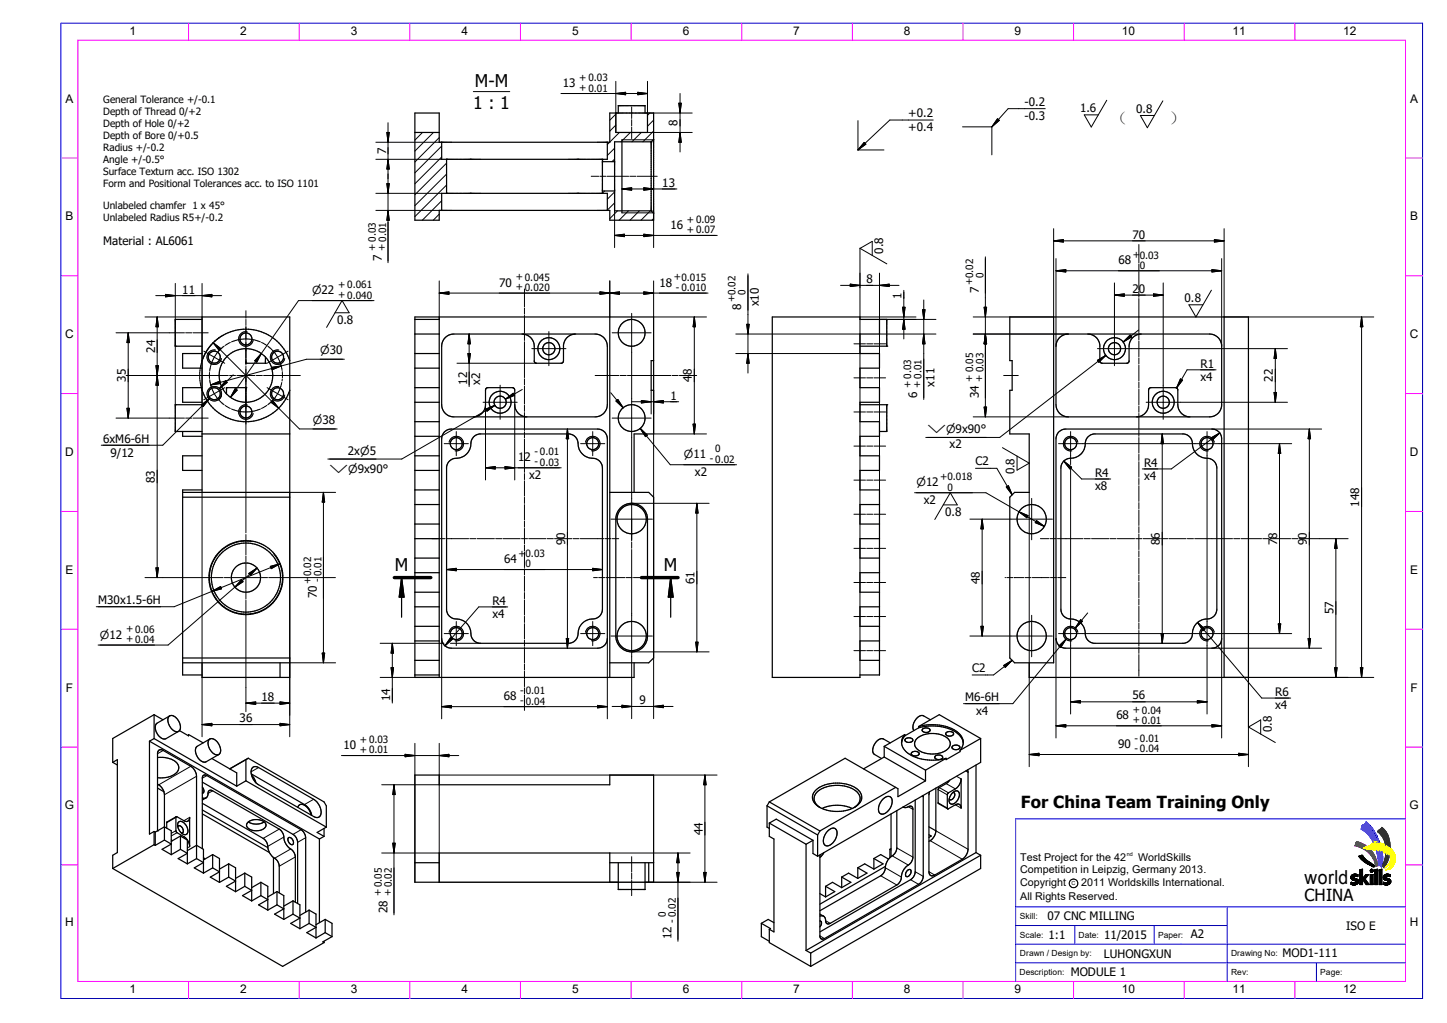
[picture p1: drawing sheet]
<svg xmlns="http://www.w3.org/2000/svg" width="420mm" height="297mm" viewBox="0 0 420 297" stroke-linecap="round" stroke-linejoin="round" font-family="sans-serif">
<defs><g id="words">
<text font-size="5.6" x="378.7" y="256.8">world</text>
<g font-size="5.1">
<text x="137.8" y="25.4">M-M</text>
<text x="137.4" y="31.5">1 : 1</text>
<text x="114.6" y="165.7">M</text>
<text x="192.7" y="165.7">M</text>
</g>
<g font-size="4.9">
<text x="322.4" y="36.1">（</text>
<text x="339.3" y="36.1">）</text>
</g>
<g font-size="4.8">
<text x="296.3" y="234.7">For China Team Training Only</text>
<text x="378.7" y="261.5">CHINA</text>
</g>
<g font-size="3.5">
<text x="37.6" y="10.2">1</text>
<text x="69.7" y="10.2">2</text>
<text x="101.8" y="10.2">3</text>
<text x="133.9" y="10.2">4</text>
<text x="166.1" y="10.2">5</text>
<text x="198.2" y="10.2">6</text>
<text x="230.2" y="10.2">7</text>
<text x="262.3" y="10.2">8</text>
<text x="294.5" y="10.2">9</text>
<text x="325.6" y="10.2">10</text>
<text x="357.7" y="10.2">11</text>
<text x="389.8" y="10.2">12</text>
<text x="19" y="29.8">A</text>
<text x="409.3" y="29.8">A</text>
<text x="19" y="64">B</text>
<text x="409.3" y="64">B</text>
<text x="18.9" y="98.2">C</text>
<text x="409.2" y="98.2">C</text>
<text x="18.9" y="132.2">D</text>
<text x="409.2" y="132.2">D</text>
<text x="19" y="166.6">E</text>
<text x="409.3" y="166.6">E</text>
<text x="19.1" y="200.8">F</text>
<text x="409.4" y="200.8">F</text>
<text x="18.8" y="235">G</text>
<text x="409.1" y="235">G</text>
<text x="18.9" y="268.9">H</text>
<text x="409.2" y="268.9">H</text>
<text x="37.6" y="288.4">1</text>
<text x="69.7" y="288.4">2</text>
<text x="101.8" y="288.4">3</text>
<text x="133.9" y="288.4">4</text>
<text x="166.1" y="288.4">5</text>
<text x="198.2" y="288.4">6</text>
<text x="230.3" y="288.4">7</text>
<text x="262.3" y="288.4">8</text>
<text x="294.5" y="288.4">9</text>
<text x="325.6" y="288.4">10</text>
<text x="357.7" y="288.4">11</text>
<text x="389.8" y="288.4">12</text>
</g>
<g font-size="3.4">
<text x="163.4" y="25.3">13</text>
<text x="263.6" y="34">+0.2</text>
<text x="297.4" y="30.6">-0.2</text>
<text x="297.4" y="34.7">-0.3</text>
<text x="313.5" y="32.6">1.6</text>
<text x="329.7" y="32.8">0.8</text>
<text x="196.7" y="36.6" transform="rotate(-90 196.7 36.6)">8</text>
<text x="263.6" y="38">+0.4</text>
<text x="112.1" y="44.7" transform="rotate(-90 112.1 44.7)">7</text>
<text x="192.2" y="54.2">13</text>
<text x="29.9" y="71.2">Material : AL6061</text>
<text x="194.6" y="66.5">16</text>
<text x="328.7" y="69.3">70</text>
<text x="110.8" y="75.7" transform="rotate(-90 110.8 75.7)">7</text>
<text x="256.3" y="73.6" transform="rotate(-90 256.3 73.6)">0.8</text>
<text x="324.6" y="76.8">68</text>
<text x="144.9" y="83.2">70</text>
<text x="191.4" y="83.2">18</text>
<text x="251.5" y="82.1">8</text>
<text x="52.9" y="85.2">11</text>
<text x="220.3" y="89" transform="rotate(-90 220.3 89)">x10</text>
<text x="261.7" y="86.7" transform="rotate(-90 261.7 86.7)">1</text>
<text x="284.1" y="85.1" transform="rotate(-90 284.1 85.1)">7</text>
<text x="328.7" y="85">20</text>
<text x="343.8" y="87.8">0.8</text>
<text x="97.8" y="94">0.8</text>
<text x="215.1" y="90.1" transform="rotate(-90 215.1 90.1)">8</text>
<text x="45" y="102.4" transform="rotate(-90 45 102.4)">24</text>
<text x="348.4" y="106.8">R1</text>
<text x="36.5" y="110.9" transform="rotate(-90 36.5 110.9)">35</text>
<text x="135.6" y="111.7" transform="rotate(-90 135.6 111.7)">12</text>
<text x="139.4" y="111.7" transform="rotate(-90 139.4 111.7)">x2</text>
<text x="200.8" y="110.9" transform="rotate(-90 200.8 110.9)">4</text>
<text x="200.8" y="109" transform="rotate(-90 200.8 109)">8</text>
<text x="271.2" y="112.3" transform="rotate(-90 271.2 112.3)">x11</text>
<text x="348.4" y="110.5">x4</text>
<text x="369.5" y="110.9" transform="rotate(-90 369.5 110.9)">22</text>
<text x="194.6" y="116">1</text>
<text x="266.2" y="115.4" transform="rotate(-90 266.2 115.4)">6</text>
<text x="284.1" y="115.6" transform="rotate(-90 284.1 115.6)">34</text>
<text x="29.9" y="128.6">6xM6-6H</text>
<text x="275.6" y="130.2">x2</text>
<text x="32" y="132.7">9/12</text>
<text x="101" y="132.1">2xn5</text>
<text x="150.4" y="133.9">12</text>
<text x="283.1" y="135">C2</text>
<text x="294.5" y="137.7" transform="rotate(-90 294.5 137.7)">0.8</text>
<text x="332.1" y="135.6">R4</text>
<text x="44.9" y="140.2" transform="rotate(-90 44.9 140.2)">83</text>
<text x="153.5" y="139">x2</text>
<text x="201.6" y="138.1">x2</text>
<text x="317.8" y="138.5">R4</text>
<text x="317.8" y="142.3">x8</text>
<text x="332.1" y="139.2">x4</text>
<text x="268.1" y="146.2">x2</text>
<text x="274.3" y="149.8">0.8</text>
<text x="394.5" y="147.2" transform="rotate(-90 394.5 147.2)">148</text>
<text x="164" y="158.2" transform="rotate(-90 164 158.2)">9</text>
<text x="164" y="156.4" transform="rotate(-90 164 156.4)">0</text>
<text x="336.6" y="156.4" transform="rotate(-90 336.6 156.4)">6</text>
<text x="336.6" y="158.2" transform="rotate(-90 336.6 158.2)">8</text>
<text x="370.7" y="156.4" transform="rotate(-90 370.7 156.4)">8</text>
<text x="370.7" y="158.2" transform="rotate(-90 370.7 158.2)">7</text>
<text x="379.3" y="156.4" transform="rotate(-90 379.3 156.4)">0</text>
<text x="379.3" y="158.2" transform="rotate(-90 379.3 158.2)">9</text>
<text x="146.3" y="163.5">64</text>
<text x="92" y="173.7" transform="rotate(-90 92 173.7)">70</text>
<text x="201.6" y="169.5" transform="rotate(-90 201.6 169.5)">61</text>
<text x="284.4" y="169.5" transform="rotate(-90 284.4 169.5)">48</text>
<text x="28.5" y="175.4">M30x1.5-6H</text>
<text x="142.9" y="175.6">R4</text>
<text x="142.9" y="179.3">x4</text>
<text x="387.1" y="178.4" transform="rotate(-90 387.1 178.4)">57</text>
<text x="282.2" y="195">C2</text>
<text x="75.9" y="203.4">18</text>
<text x="113.2" y="203.6" transform="rotate(-90 113.2 203.6)">14</text>
<text x="146.2" y="203.3">68</text>
<text x="280.2" y="203.6">M6-6H</text>
<text x="328.7" y="203.1">56</text>
<text x="370.1" y="202">R6</text>
<text x="69.6" y="209.7">36</text>
<text x="185.6" y="204.4">9</text>
<text x="283.4" y="207.7">x4</text>
<text x="324" y="208.9">68</text>
<text x="370.1" y="205.7">x4</text>
<text x="369.1" y="212.6" transform="rotate(-90 369.1 212.6)">0.8</text>
<text x="99.7" y="217.5">10</text>
<text x="324.5" y="217.2">90</text>
<text x="204" y="242.4" transform="rotate(-90 204 242.4)">44</text>
<text x="112.5" y="265.1" transform="rotate(-90 112.5 265.1)">28</text>
<text x="304.1" y="267.1">07 CNC MILLING</text>
<text x="194.9" y="272.8" transform="rotate(-90 194.9 272.8)">12</text>
<text x="304.3" y="272.5">1:1</text>
<text x="320.5" y="272.5">11/2015</text>
<text x="345.6" y="272.5">A2</text>
<text x="390.7" y="270.1">ISO E</text>
<text x="320.4" y="278">LUHONGXUN</text>
<text x="372.3" y="277.8">MOD1-111</text>
<text x="310.8" y="283.4">MODULE 1</text>
</g>
<g font-size="3.2">
<text x="90.6" y="85.5">n22</text>
<text x="92.9" y="102.8">n30</text>
<text x="90.8" y="123">n38</text>
<text x="269.2" y="125.8">wn9x90°</text>
<text x="95.7" y="137.5">wn9x90°</text>
<text x="198.5" y="133">n11</text>
<text x="266" y="141.1">n12</text>
<text x="29" y="185.5">n12</text>
</g>
<g font-size="3.1">
<text x="296.1" y="250.1">Test Project for the 42</text>
<text x="330.3" y="250.1">WorldSkills</text>
<text x="296.1" y="257.3">Copyright</text>
<text x="296.1" y="253.4">Competition in Leipzig, Germany 2013.</text>
<text x="313.8" y="257.3">2011 Worldskills International.</text>
<text x="296.1" y="261.3">All Rights Reserved.</text>
</g>
<g font-size="2.9">
<text x="168.1" y="23.5">+ 0.03</text>
<text x="29.9" y="29.9">General Tolerance +/-0.1</text>
<text x="168.1" y="26.3">+ 0.01</text>
<text x="29.9" y="33.4">Depth of Thread 0/+2</text>
<text x="29.9" y="36.9">Depth of Hole 0/+2</text>
<text x="29.9" y="40.4">Depth of Bore 0/+0.5</text>
<text x="29.9" y="43.9">Radius +/-0.2</text>
<text x="29.9" y="47.4">Angle +/-0.5°</text>
<text x="29.9" y="50.9">Surface Texturn acc. ISO 1302</text>
<text x="29.9" y="54.4">Form and Positional Tolerances acc. to ISO 1101</text>
<text x="29.9" y="60.8">Unlabeled chamfer 1 x 45°</text>
<text x="29.9" y="64.3">Unlabeled Radius R5+/-0.2</text>
<text x="199.3" y="64.7">+ 0.09</text>
<text x="199.3" y="67.5">+ 0.07</text>
<text x="109" y="72.9" transform="rotate(-90 109 72.9)">+ 0.03</text>
<text x="111.8" y="72.9" transform="rotate(-90 111.8 72.9)">+ 0.01</text>
<text x="328.8" y="75">+</text>
<text x="330.8" y="75.1">0.03</text>
<text x="98.1" y="83.6">+ 0.061</text>
<text x="149.7" y="81.4">+ 0.045</text>
<text x="195.6" y="81.4">+0.015</text>
<text x="282.3" y="82.8" transform="rotate(-90 282.3 82.8)">+0.02</text>
<text x="285.4" y="80.8" transform="rotate(-90 285.4 80.8)">0</text>
<text x="330.8" y="78">0</text>
<text x="98.1" y="86.4">+ 0.040</text>
<text x="149.7" y="84.2">+</text>
<text x="152.3" y="84.5">0.020</text>
<text x="196.2" y="84.4">- 0.010</text>
<text x="213.3" y="87.8" transform="rotate(-90 213.3 87.8)">+0.02</text>
<text x="216.4" y="85.7" transform="rotate(-90 216.4 85.7)">0</text>
<text x="264.4" y="112.6" transform="rotate(-90 264.4 112.6)">+ 0.03</text>
<text x="267.2" y="112.6" transform="rotate(-90 267.2 112.6)">+ 0.01</text>
<text x="282.3" y="110.8" transform="rotate(-90 282.3 110.8)">+ 0.05</text>
<text x="285.2" y="110.8" transform="rotate(-90 285.2 110.8)">+ 0.03</text>
<text x="207.6" y="131.3">0</text>
<text x="155.2" y="135">- 0.03</text>
<text x="155.2" y="132.1">- 0.01</text>
<text x="206" y="134.2">- 0.02</text>
<text x="272.9" y="139.3">+0.018</text>
<text x="275" y="142.4">0</text>
<text x="150.5" y="161.7">+</text>
<text x="152.5" y="161.8">0.03</text>
<text x="90.3" y="167.3" transform="rotate(-90 90.3 167.3)">0.02</text>
<text x="93.3" y="167.3" transform="rotate(-90 93.3 167.3)">0.01</text>
<text x="152.5" y="164.8">0</text>
<text x="90.2" y="169.5" transform="rotate(-90 90.2 169.5)">+</text>
<text x="93.1" y="168.9" transform="rotate(-90 93.1 168.9)">-</text>
<text x="36.6" y="183.6">+ 0.06</text>
<text x="36.6" y="186.4">+ 0.04</text>
<text x="151" y="201.5">- 0.01</text>
<text x="151" y="204.4">-</text>
<text x="152.6" y="204.6">0.04</text>
<text x="328.8" y="209.9">+ 0.01</text>
<text x="328.8" y="207">+ 0.04</text>
<text x="104.4" y="215.7">+ 0.03</text>
<text x="329.3" y="215.4">- 0.01</text>
<text x="104.4" y="218.5">+ 0.01</text>
<text x="329.3" y="218.3">- 0.04</text>
<text x="110.7" y="260.3" transform="rotate(-90 110.7 260.3)">+ 0.05</text>
<text x="113.5" y="260.3" transform="rotate(-90 113.5 260.3)">+ 0.02</text>
<text x="193.2" y="266.4" transform="rotate(-90 193.2 266.4)">0</text>
<text x="196.1" y="268" transform="rotate(-90 196.1 268)">- 0.02</text>
</g>
<g font-size="2.5">
<text x="296" y="266.8">Skill:</text>
<text x="296" y="272.2">Scale:</text>
<text x="313.1" y="272.2">Date:</text>
<text x="336.1" y="272.2">Paper:</text>
<text x="296" y="277.6">Drawn / Design by:</text>
<text x="357.3" y="277.6">Drawing No:</text>
<text x="295.9" y="283">Description:</text>
<text x="357.3" y="283">Rev:</text>
<text x="383.2" y="283">Page:</text>
</g>
<g font-size="1.6">
<text x="327" y="248.6">nd</text>
<text x="311" y="257">C</text>
</g>
</g></defs>
<g fill="none" stroke="#000" stroke-width=".36">
<path d="M120.4 32.8h7.1v8.5h49.5v-8.5h12.7v31.1h-12.7v-2.8h-49.5v2.8h-7.1zM120.4 38.5h7.1M178.7 32.8v5.7h9.2v-5.7M179.5 32.8v-2.1h7.7v2.1M128.2 41.3v5h48.1v-5M129.6 46.3v9.8M174.9 46.3v9.8M174.9 55.4h3.5M174.9 46.9h3.5M180.5 40.6v21.2M189 41.2v20M189 41.2h-10.6v20h10.6"/>
<path d="M189.7 40.5l-.7 .7M128.2 61.1v-5h48.1v5M189 61.2l.7 .7M58.6 92.7h-7.7v7.8h7.7M120.4 97h7.1M120.4 92.7h7.1M127.5 92v104.7M129.4 97.9l.9-.6 1.4-.3h41a3.5 3.5 0 0 1 3.6 3.5v17a3.5 3.5 0 0 1-3.6 3.5h-41a3.5 3.5 0 0 1-3.5-3.5v-17a3.5 3.5 0 0 1 1.2-2.6zM151.5 97a3.5 3.5 0 0 1 3.6 3.5v4.4l.3 .5 7.6 .1 .4-.3 .1-.4v-4.6a3.6 3.6 0 0 1 3.6-3.2M177 92v104.7M255.3 92.7v4.3h-5.7v5.6h5.7v4.3h-5.7v5.7h5.7v4.2h-5.7v5.6h5.7v4.3h-5.7v5.6h5.7v4.3h-5.7v5.6h5.7v53.8h-5.7v.7h-25.4v-104.7h25.4v.7h7.8v7.8h-7.8M305.8 92v100.4h-11.3l-1.4-1.4v-46.6l1.4-1.4h4.2v-17h-5.6v-12.7h.7v-8.6h-.7v-12.7h69.3v104.7h-63.7v-4.3"/>
<path d="M307.7 97.9l.9-.6 1.5-.3h41a3.6 3.6 0 0 1 3.5 3.2v17.7a3.6 3.6 0 0 1-3.5 3.1h-41a3.5 3.5 0 0 1-3.6-3.5v-17a3.5 3.5 0 0 1 1.2-2.6zM315.7 97a3.6 3.6 0 0 1 3.5 3.2v4.6l.1 .3 .5 .4 7.5-.1 .4-.5v-4.4a3.5 3.5 0 0 1 3.6-3.5M355.3 92v104.7M58.6 117.5h-7.7v7.8h7.7M58.6 113.3a13.4 13.4 0 0 0 12.8 9.2 13.4 13.4 0 0 0 12.7-9.2M58.6 102.6h-5.6v4.3h5.6M58.6 112.6h-5.6v4.2h5.6M58.6 104.7a13.4 13.4 0 0 1 12.8-9.1 13.4 13.4 0 0 1 12.7 9.1M65.7 114.4v-1.8h5.7v4.2M71.4 101.2v4.3h5.6v-1.8M71.4 101.2a7.8 7.8 0 0 0-7.6 9.8 7.8 7.8 0 0 0 11.3 4.8 7.8 7.8 0 0 0 1.9-12.1M71.4 101.2a7.8 7.8 0 0 1 5.6 2.5"/>
<path d="M120.4 106.9h7.1M120.4 102.6h7.1M120.4 112.6h7.1M120.4 116.8h7.1M249.6 117.5h7.8v7.8h-2.1M53 125.3v1.4h5.6M58.6 126h25.5M58.6 132.3h-5.6v4.3h5.6M120.4 122.4h7.1M120.4 126.7h7.1M120.4 136.6h7.1M120.4 132.3h7.1"/>
<path d="M129.1 125.3l.9-.6 1-.1h42.4a2.85 2.85 0 0 1 2.9 2.8v58a2.81 2.81 0 0 1-2.9 2.8h-42.4a2.81 2.81 0 0 1-2.8-2.8v-58l.2-1zM130.3 134a3.4 3.4 0 0 1 2.9-1 4.5 4.5 0 0 0 3.6-4.9 2.88 2.88 0 0 1 2.4-2.1h26.1a3.2 3.2 0 0 1 2.6 3.6 4.5 4.5 0 0 0 4.8 3.5 2.81 2.81 0 0 1 2.2 2.8v41a3.1 3.1 0 0 1-3.7 2.9 4.5 4.5 0 0 0-3.5 4.8 2.88 2.88 0 0 1-2.4 2.2h-26.1a3.2 3.2 0 0 1-2.6-3.7 4.5 4.5 0 0 0-4.9-3.5 2.86 2.86 0 0 1-2.1-2.4v-41.7zM137.4 121a3.5 3.5 0 0 0 3.5-3.5v-4.2l.2-.5 .4-.2h7.5l.4 .7v4.2a3.5 3.5 0 0 0 3.5 3.5M307.2 125.5l1.1-.8 1-.1h42.5a2.8 2.8 0 0 1 2.8 2.8v58a2.81 2.81 0 0 1-2.8 2.8h-42.5a2.85 2.85 0 0 1-2.8-2.8v-58l.2-1zM308.6 134a4.5 4.5 0 0 1 3.4-1.1 4.6 4.6 0 0 0 3.1-4.8 2.88 2.88 0 0 1 2.4-2.1h26.1a3.1 3.1 0 0 1 2.6 3.6 4.5 4.5 0 0 0 4.8 3.5 2.81 2.81 0 0 1 2.2 2.8v41a3.1 3.1 0 0 1-3.7 2.9 4.5 4.5 0 0 0-3.5 4.8 2.88 2.88 0 0 1-2.4 2.2h-26.1a3.2 3.2 0 0 1-2.6-3.7 4.5 4.5 0 0 0-4.8-3.5 2.8 2.8 0 0 1-2.2-2.7v-41l.2-1zM329.8 121a3.5 3.5 0 0 0 3.6-3.5v-4.2l.1-.5 .4-.2h7.6l.4 .5v4.4a3.5 3.5 0 0 0 3.5 3.5M53 143h31.1M53 144.4h31.1M58.6 143v-51h25.5v104.7h-25.5v-4.3M58.6 142.2h-5.6v53.8h5.6M120.4 146.5h7.1M120.4 142.2h7.1"/>
<path d="M120.4 152.1h7.1M120.4 156.4h7.1M177 143h11.3l1.4 1.4v46.6l-1.4 1.4h-11.3M180 147.6a4.6 4.6 0 0 1 5-1.1 4.6 4.6 0 0 1 2.9 4.2v34a4.6 4.6 0 0 1-4.6 4.6 4.6 4.6 0 0 1-4.6-4.6v-34a4.7 4.7 0 0 1 1.3-3.1zM184 143v-17h5.7v-12.7h-.7v-8.6h.7v-12.7h-69.3v104.7h63.6v-4.3M255.3 156.4h-5.7v5.6h5.7M255.3 146.5h-5.7v5.6h5.7M116.6 167.7v11.5M116.6 167.7l.7 5.7h-1.4zM120.4 162h7.1M120.4 166.3h7.1M120.4 176.2h7.1"/>
<path d="M120.4 171.9h7.1M194.7 167.7l.7 5.7h-1.4zM194.7 167.7v11.5M255.3 176.2h-5.7v5.6h5.7M255.3 166.3h-5.7v5.6h5.7M53 192.4h31.1M53 191h31.1M81.3 192.4v4.3M120.4 191.7h7.1M120.4 196h7.1M120.4 186.1h7.1M120.4 181.8h7.1"/>
<path d="M255.3 186.1h-5.7v5.6h5.7M43.4 215.2l49.3 28.4M43.4 215.2v27l1.3-.8M44.7 214.4l-1.3 .8M44.7 207.5v6.9M44.7 207.5l-12 6.9v6.9M44.7 214.4l24 13.9M44.7 207.5l2.6 1.5M45.7 219.9a5.7 5.7 0 0 1 6.1 2.3 2.52 2.52 0 0 1-2.1 3.1l-1.7 .5h-2.3M49.1 207.9a2.46 2.46 0 0 1 3 2.1 1.65 1.65 0 0 1-.6 2.4 3.3 3.3 0 0 1-2.5-4.3zM49.2 207.9l-3.6 2.1a2.84 2.84 0 0 0 .9 4 1.54 1.54 0 0 0 1.7 .5l3.6-2.2M52.1 212.1l2.6 1.5v-.3l4.3 2.4"/>
<path d="M60.8 214.6a2.29 2.29 0 0 1 2.9 1.8 1.8 1.8 0 0 1-.5 2.8 3.3 3.3 0 0 1-2.5-4.4zM60.9 214.6l-3.6 2.1a2.93 2.93 0 0 0 .8 4.1l.7 .4h.9l3.8-2.1M256.6 219.8l12 6.9M256.6 216.7l12 6.9M256.6 216.7v3.1M256.6 219.8l-6 3.4M258.4 215.7l-2-1.1a2.89 2.89 0 0 0-3.1 2.8 1.5 1.5 0 0 0 .5 1.7l2.1 1.1M262.6 213.3l-6 3.4M262.6 213.3v.3M262.6 213.3a3.6 3.6 0 0 0 1.3 5.6 14 14 0 0 0 10.7 1.3M262.6 213.6l-.6 .9-.3 1.2M262.8 214.6a1.18 1.18 0 0 1 1.2-.5 1.18 1.18 0 0 1 .9 1l-1 .5a.83 .83 0 0 1-.9-.2 .83 .83 0 0 1-.2-.8z"/>
<path d="M264.6 218.5a1.29 1.29 0 0 1 2.2 .4 1.4 1.4 0 0 1-2.3-.1zM266.2 214.4a7.4 7.4 0 0 1 9.2 .3 2.26 2.26 0 0 1-1.4 3.5 7.4 7.4 0 0 1-8.2-1.2 1.9 1.9 0 0 1 .4-2.6zM266.6 210.9l6-3.4 12 6.9M266.6 210.9v.4M266.6 211.3a13 13 0 0 1 11.8 2.1l.9 1.3 .3 1M266.6 210.9a13 13 0 0 1 11.9 2.1 3.4 3.4 0 0 1 .2 4.8M266.6 211.3l-4 2.3M267.9 211.6a1.15 1.15 0 0 1 1.2-.4 1.15 1.15 0 0 1 .8 1 1.36 1.36 0 0 1-2.3-.3zM270.1 209l-2-1.1a2.8 2.8 0 0 0-3.1 2.5v1.1l.3 .6M271.4 219.6a1.42 1.42 0 0 1 2.2 .2 1.3 1.3 0 0 1-1.2 .7 1.3 1.3 0 0 1-1.1-.7zM274.6 212.8l1.1-.4a.76 .76 0 0 1 .8 .2 .76 .76 0 0 1 .1 .8l-1.1 .3a.72 .72 0 0 1-.8-.2 .72 .72 0 0 1-.1-.7zM276.5 216.6a1.38 1.38 0 0 1 2.1 .5 1.37 1.37 0 0 1-2.3-.2z"/>
<path d="M278.7 217.8v.4l-4.1 2.4v-.4M284.6 214.4v6.9l-47.3 27.3M284.6 214.4l-5.9 3.4M32.7 221.3l1.4-.7v26.9l-1.4 .8v3.9M32.7 221.3l1.4 .8M45.7 227.7l1.4 1.1 .6 1.7v13.4M45.7 228.8l1.9 1.1M48.4 238.7v1.7M48.5 238.6l-.1 .1M51.2 237.1v4.4l2.8 1.9 .7 1 .3 1.1M51.2 237.1l2.2 1.2a1 1 0 0 0 1.1 .1 1 1 0 0 0 .5-.9M51.2 237.1l-2.7 1.5"/>
<path d="M52 238.6a2.49 2.49 0 0 1 2.6 2.7 1 1 0 0 1-.7 1 1 1 0 0 1-1.2-.4 2.47 2.47 0 0 1-.7-3.3zM55 237.3v8.5M58.7 231.7a1.33 1.33 0 0 0 1.4-.3 1.33 1.33 0 0 0 .3-1.4 .79 .79 0 0 1 1.3-.4l19.3 11.1a3.5 3.5 0 0 1 1.5 3.2 6.3 6.3 0 0 0 2.6 3.2l.6 1.7v13.1M58.7 235.2l19 10.9M58.7 236.3l19.5 11.2M58.7 227.1l26.3 15.1 .8 .7 .6 1.7v17.7M58.7 233.2l17.9 10.3 .9 1.3 .7 2.7M58.7 228.5l.3 .4a.8 .8 0 0 1-.3 1.4M59.8 231.7l-1.1 .6M61.5 220.2l7.2 4.2v3.9M71.4 226.7l23.3 13.4M71.4 226.7l-2.7 1.6"/>
<path d="M72.1 220.1l22 12.7 .6 1.2v6.1M72.1 220.1l-.7 .4v6.2M72.1 220.1l-5.4 3.1M72.1 238.6a4.3 4.3 0 0 0 4.6 0M72.2 238.6a4.3 4.3 0 0 1 4.5 0M72.2 238.6a1.24 1.24 0 0 0-.6 1.3 1.24 1.24 0 0 0 1.1 1 3.4 3.4 0 0 0 4.5-1.1l-.1-.7-.4-.5M72.9 224.7l15.7 9 1.1 1.2 .8 1.9M73 225l.6 .8 .7 1.5M73.3 222.8l.6-.2 1.2 .2 15.9 9.3a3.9 3.9 0 0 1 1.8 5 1.4 1.4 0 0 1-1.8 0l-15.9-9.3a3.9 3.9 0 0 1-1.8-5zM86.4 234.4a1.31 1.31 0 0 1 1.1-.9 1.31 1.31 0 0 1 1.3 .6l.9 1 .6 1.6M222.6 234v6.1l.7 .4M222.6 234l14.7 8.4"/>
<path d="M223.3 239l10.7 6.1M223.3 239l2-1.2 10.7 6.2M223.3 239v3.8l1.3 .8v27l-1.3-.8M223.3 232.8l-.7 1.2M223.3 232.8l14.7 8.5M237 229.2a10.3 10.3 0 0 1 12.3 .4 2.92 2.92 0 0 1-1.2 4.7 10.7 10.7 0 0 1-11.4-.8 2.73 2.73 0 0 1 .3-4.3zM238 234.5a2.82 2.82 0 0 1-1.7-2.7 2.82 2.82 0 0 1 1.9-2.6 9.6 9.6 0 0 1 10.8 1 2.71 2.71 0 0 1-1.1 4.3M238.6 234.7a10.7 10.7 0 0 1 8.7 0M256.3 232a1.46 1.46 0 0 1 2.6 0 3.7 3.7 0 0 1-3 4.4 2.13 2.13 0 0 1-.4-3.3zM258.6 236.3v12.4M260 228.6l-22 12.7M260.3 235.3v11.1a3.7 3.7 0 0 1-2 2.6 6.4 6.4 0 0 0-1.6 3.9l-.3 .7-.8 .7-17.6 10.1"/>
<path d="M262.2 234.3h-.1a2.26 2.26 0 0 0 2.1-.3 .8 .8 0 0 1 .8 1v13.9l-.6 1.6a5.7 5.7 0 0 0-2.8 4.1l-.3 1.2-1 1.2-19.3 11.1a.88 .88 0 0 1-1.1 0 .88 .88 0 0 1-.3-1.1 1.14 1.14 0 0 0-1.6-1M265.6 232.3v20.8l-.4 1.4-.9 .9-26.3 15.2M267.9 230.9l.1 23.5-.6 1.7-.8 .6-27.3 15.8a.79 .79 0 0 1-.8 .1 .79 .79 0 0 1-.5-.7v-23.7M268.6 223.6v3.1M268.6 226.7l-8 4.6v-2.3l-15.3-8.9-22 12.7M271.6 228.8v12.7l-.6 1.6-1.4 1.2M274.6 220.2l-6 3.4M275.7 226.5l-.8 .9-2.4 1.3-.2 .5v4.1l2.8 1.5M276.4 230.3a1.15 1.15 0 0 1 1.7-.6 1.15 1.15 0 0 1 .2 1.7l-.5 1.1a1.28 1.28 0 0 1-2.2 .4 2.89 2.89 0 0 1 .8-2.6zM276.6 230.1a.88 .88 0 0 1 .6 .7 .88 .88 0 0 1-.4 .9 .7 .7 0 0 1-.6 .5 .7 .7 0 0 1-.7-.3M279 226.1v8.5a1.03 1.03 0 0 0-.5-1 1.03 1.03 0 0 0-1.2 .1l-2.1 1.2-.2-.1v-4.3l2.3-1.5a3.6 3.6 0 0 0 1.7-2.9zM280.8 223.5l.2 .7v22.4a3.8 3.8 0 0 1-1.7 2.9l-8 4.6a1.02 1.02 0 0 1-1.2 .1 1.02 1.02 0 0 1-.5-1.1v-22.4l.2-.8"/>
<path d="M283.3 222.1v25.4M32.7 252.2l49.3 28.4 12.1-6.9M44.7 241.4l.4 .2M44.7 241.4v3.8M44.7 245.2l.4 .2M44.7 245.2l-12 7M45.1 241.6l2.6-1.5 2 1.1v6.9M45.1 241.6v3.8M45.7 241.2v-22.6a.98 .98 0 0 1 .6-.9 .98 .98 0 0 1 1.1 .2l8 4.6a3.6 3.6 0 0 1 1.6 2.9v23.9M47.7 243.9l2 1.2-2.7 1.5 2.7 1.5M47.7 243.9l-2.6 1.5M49.7 243.9l.4 .2"/>
<path d="M51.6 240a.86 .86 0 0 1 .9-.2 .86 .86 0 0 1 .6 .8 .7 .7 0 0 1 .2 .8 .7 .7 0 0 1-.6 .5M52.4 242.7v3.9M52.4 242.7l2 1.2v6.9M52.4 246.6l2 1.2-2.7 1.5 2.7 1.5M52.4 242.7l-2.7 1.6M52.4 246.6l-2.7 1.5M54.4 247l2.6-1.6 2.1 1.2v6.9M57 249.3l-2.6 1.5M57 249.3l2.1 1.1-2.7 1.6 2.7 1.5M58.7 246.4v-20.7a.79 .79 0 0 1 .5-.7 .79 .79 0 0 1 .8 .2l27.4 15.7 .7 .7 .6 1.6v21.6M59.1 249l.3 .4M61.7 248.1l2 1.2v6.9"/>
<path d="M61.7 248.1v3.9M61.7 248.1l-2.6 1.6M61.7 252l-2.6 1.5M61.7 252l2 1.1-2.7 1.6 2.7 1.5M66.4 250.8l2 1.1v7M66.4 250.8v3.9M66.4 254.7l2 1.1-2.7 1.5 2.7 1.6M66.4 250.8l-2.7 1.5M66.4 254.7l-2.7 1.5M71 253.5l2 1.1v7M71 253.5v3.8M71 257.3l2 1.2-2.6 1.5 2.6 1.6"/>
<path d="M71 253.5l-2.6 1.5M71 257.3l-2.6 1.6M75.7 256.2l2 1.1v6.9M75.7 256.2v3.8M75.7 256.2l-2.7 1.5M78.2 247.5l.8 1.1 1.4 1.2 .6 1.2v8.2M79.4 249v10.4M80.4 258.9v3.8M80.4 258.9l-2.7 1.5M80.4 258.9l2 1.1v6.9M83.7 243.3a1.25 1.25 0 0 1 1.3 .5 1.25 1.25 0 0 1-.1 1.4 1.42 1.42 0 0 1-1.2-1.9zM92.7 243.6v24.3"/>
<path d="M94.1 240.5v2.3M94.1 242.8l-1.4 .8M94.7 240.1l-2.7 1.6 2.1 1.1M120.4 250.5h7.1M177 250.5h12.7M179.5 256.1h-2.5v-8.4h-49.5v8.4h-7.1v-31.1h7.1v2.8h49.5v-2.8h12.7v31.1h-2.5M179.5 250.5v7.7h7.7v-7.7M188.3 250.5v5.6M234 245.1v30.9M236 244v3.8l1.3 .8M236 244l-2 1.1M237.3 242.4v6.2"/>
<path d="M238 259.4l1.6 1M238 241.3l-.7 1.1M239.1 247.5l-1.1 1.5M239.6 257.3l2-1.1 2.7 1.5M239.6 257.3v3.1M239.6 257.3l2.7 1.6-2.7 1.5M240.3 241.2a1.43 1.43 0 0 1 1.3-.8 1.43 1.43 0 0 1 1.3 .8 3.8 3.8 0 0 1-3 4.4 2.13 2.13 0 0 1-.4-3.3zM244.3 254.6v3.1M244.3 254.6l2-1.1 2.7 1.5M244.3 254.6l2.7 1.6-2.7 1.5M249 251.9l2-1.1 2.6 1.5M249 251.9v3.1"/>
<path d="M249 251.9l2.6 1.6-2.6 1.5M253.6 249.3l2-1.2 2.3 1.3M253.6 249.3v3M253.6 249.3l2.7 1.5-2.7 1.5M257 251.5l-19 11M258.3 246.6v2.4M258.3 246.6l.3 .2M258.6 246.4l-.3 .2M263.3 252.8a.65 .65 0 0 1 .9-.3 .65 .65 0 0 1 .2 1l-.1 .2a.88 .88 0 0 1-1.4 .6v-.7zM269.6 242.3l.7 .4-.7 .4M269.6 240.1l2 1.1M283.3 247.5l-49.3 28.5"/>
<path d="M283.3 247.5l1.3 .8M284.6 248.3l-49.3 28.4M284.6 248.3v3.9l-49.3 28.4M75.7 260l2 1.2-2.6 1.5 2.6 1.5M75.7 260l-2.7 1.6M80.4 262.7l-2.7 1.5M80.4 262.7l2 1.2-2.7 1.5 2.7 1.5M85 261.6l2 1.1v6.9M85 265.4l2 1.2-2.6 1.5 2.6 1.5M85 261.6v3.8M85 261.6l-2.6 1.5M85 265.4l-2.6 1.5"/>
<path d="M89.7 264.2l2 1.2v6.9M89.7 264.2v3.9M89.7 268.1l2 1.1-2.6 1.6 2.6 1.5M89.7 264.2l-2.7 1.6M89.7 268.1l-2.7 1.5M94.1 273.3v.4M94.4 266.9v3.9M94.4 266.9l-2.7 1.6M94.4 270.8l-2.7 1.5M94.4 266.9l2 1.2v3.8M94.4 270.8l2 1.1M96.4 271.9l-2.7 1.6 .4 .2"/>
<path d="M221 268.1v3.8l2.3 1.4M221 268.1l2.6 1.5-.3 .2M223.3 269.8v3.9l12 6.9M224.6 267.9l-1.6-1-2 1.2M234 276l1.3 .7M235.3 276.7v3.9M238 267.4a.97 .97 0 0 1 0 1.7M238 265.4l1 .6"/>
<circle cx="71.4" cy="98.4" r="1.74"/>
<circle cx="183.3" cy="96.6" r="3.9"/>
<circle cx="62.2" cy="103.7" r="1.74"/>
<circle cx="62.2" cy="114.3" r="1.74"/>
<circle cx="71.4" cy="119.6" r="1.74"/>
<circle cx="80.6" cy="103.7" r="1.74"/>
<circle cx="80.6" cy="114.3" r="1.74"/>
<circle cx="145.2" cy="116.8" r="1.76"/>
<circle cx="145.2" cy="116.8" r="3.2"/>
<circle cx="159.3" cy="101.2" r="1.77"/>
<circle cx="159.3" cy="101.2" r="3.2"/>
<circle cx="323.5" cy="101.2" r="3.2"/>
<circle cx="323.5" cy="101.2" r="1.77"/>
<circle cx="337.6" cy="116.8" r="1.77"/>
<circle cx="337.6" cy="116.8" r="3.2"/>
<circle cx="132.4" cy="128.8" r="1.74"/>
<circle cx="172" cy="128.8" r="1.74"/>
<circle cx="183.3" cy="121.4" r="3.9"/>
<circle cx="310.7" cy="128.8" r="1.74"/>
<circle cx="350.3" cy="128.8" r="1.74"/>
<circle cx="183.3" cy="150.7" r="4.2"/>
<circle cx="299.5" cy="150.7" r="4.2"/>
<circle cx="71.4" cy="167.7" r="10"/>
<circle cx="71.4" cy="167.7" r="4.2"/>
<circle cx="71.4" cy="167.7" r="10.7"/>
<circle cx="132.4" cy="184" r="1.73"/>
<circle cx="172" cy="184" r="1.74"/>
<circle cx="183.3" cy="184.7" r="4.2"/>
<circle cx="299.4" cy="184.7" r="4.2"/>
<circle cx="310.8" cy="184" r="1.74"/>
<circle cx="350.3" cy="184" r="1.74"/>
</g>
<g fill="#000">
<circle cx="129.6" cy="46.3" r=".18"/>
<circle cx="129.6" cy="56.1" r=".18"/>
<circle cx="189" cy="41.2" r=".18"/>
<circle cx="189" cy="61.2" r=".18"/>
<circle cx="50.9" cy="117.5" r=".18"/>
<circle cx="50.9" cy="100.5" r=".18"/>
<circle cx="65.7" cy="112.6" r=".18"/>
<circle cx="71.4" cy="105.5" r=".18"/>
<circle cx="71.4" cy="112.6" r=".18"/>
<circle cx="77" cy="105.5" r=".18"/>
<circle cx="257.4" cy="117.5" r=".18"/>
<circle cx="257.4" cy="100.5" r=".18"/>
<circle cx="45.7" cy="241.2" r=".18"/>
</g>
<g fill="none" stroke="#000" stroke-width=".29">
<path d="M112.3 38.5h.7l-.4 2.8zM112.6 35.6v40.7M122.6 38.5l-2.2 2.2M125.8 38.5l-5.4 5.4M127.5 40l-7.1 7M137.4 26.6h10.6M162.8 27.2h25.1M178.7 36.3l-1.7 1.8M178.7 33.1l-1.7 1.8M178.7 27.2l2.9-.4v.7zM178.7 23.6v14.9M179.8 38.5l-2.8 2.8"/>
<path d="M183 38.5l-2.8 2.7M183.3 31v3.4M183.3 34.7v1.8M183.3 36.9v3.3M185.1 26.8l2.8 .4-2.8 .3zM186.1 38.5l-2.7 2.7M187.9 23.6v14.9h13M187.9 32.8h13M188.6 32.8l-.7 .7M189.7 38l-3.1 3.2M189.7 34.9l-1.8 1.8M197 30h.7l-.3 2.8z"/>
<path d="M197.4 27.2v16.9M197.4 38.5l.3 2.8h-.7zM249 35v8.5M270.9 34.8h-12.6l-9.3 8.7M279.4 36.8h8.5M287.9 36.8v8.2M289.5 34.5l.5 .5-2.1 1.8zM303.4 31.5h-10.8l-4.7 5.3M321.2 29.1l-4.5 7.8-2-3.5h4.1M337.5 29.3l-4.5 7.8-2-3.6h4M109.1 41.3h19.1M109.1 46.3h19.1"/>
<path d="M109.1 56.1h19.1M112.3 53.3h.7l-.4 2.8zM112.6 46.3l.4 2.8h-.7zM128.2 58.3l-5.6 5.6M128.2 45.6l-7.8 7.8M128.2 42.4l-7.8 7.8M129.6 53.7l-9.2 9.2M129.6 50.5l-9.2 9.2M129.6 47.4l-9.2 9.1M171.6 51.2h2.2M174.1 51.2h1.8M175.2 46.3l-.3 .3"/>
<path d="M175.5 55.4l-.6 .7M176.2 51.2h6.2M176.9 41.3l-.6 .7M178.4 58.9l-2.1 2.1M178.4 55.7l-2.1 2.1M178.4 46.2l-.8 .7M178.4 43l-2.1 2.1M178.4 55.4v16.5M180.5 40.6h9.1M180.5 54.9l2.8-.4v.7zM180.5 54.9h16M182.8 51.2h1.8"/>
<path d="M184.9 51.2h5.9M186.9 54.5l2.8 .4-2.8 .3zM249 43.5h7.6M250.8 41.4l.5 .5-2.3 1.6zM109.1 61.1h19.1M112.6 61.1l.4 2.8h-.7zM127.5 62.2l-1.7 1.7M178.4 68.4h29.8M178.4 68.4l2.8-.4v.7zM179.2 61.2l-2.2 2.3M180.5 61.8h9.1M182.4 61.2l-2.7 2.7"/>
<path d="M185.6 61.2l-2.7 2.7M186.9 68l2.8 .4-2.8 .3zM188.7 61.2l-2.6 2.7M189.7 63.4l-.5 .5M189.7 61.9v10M217.1 79.5v28.8M249.6 79.3v20.4M253.2 74.1v-4l-3.6 2 7.8 4.5M255.3 79.3v20.4M286 74.6v46.4M305.8 69.9l2.8-.3v.7zM305.8 69.9h49.5"/>
<path d="M305.8 66.4v25.6h-23.3M306.5 78.6l2.8-.3v.7zM306.5 75.1v25.4M306.5 78.6h48.1M330.6 71v5.4M330.6 76.7v1.8M330.6 78.8v5.4M351.8 78.3l2.8 .3-2.8 .4zM352.5 69.6l2.8 .3-2.8 .4zM354.6 75.1v25.4M355.3 66.4v25.6h43.4M33.7 96.6h19.8"/>
<path d="M37.2 96.6v24.8M37.2 96.6l.4 2.9h-.7zM42.1 92h16.5M45.2 85.8h19.1M45.6 92v75.7M45.6 92l.4 2.9h-.7zM48.1 85.5l2.8 .3-2.8 .4zM50.9 82.3v14.3M50.9 96.7v12.2M53.9 96.6h1.7M56 96.6h4.4M58.6 85.8l2.9-.3v.7z"/>
<path d="M58.6 82.3v14.3M58.6 96.7v12.2M61.9 99.5l25 25h11M61.9 99.5l2.2 1.7-.5 .6zM64.7 97.4a13.3 13.3 0 0 0-4.9 4.8M66.9 99.4l-1.6 .9M67.2 99.3a10.6 10.6 0 0 1 8.4 0M71.4 90.2v2.2M71.4 92.7v1.8M71.4 94.8v9.1M71.8 96.3a2.12 2.12 0 0 0-2.5 1.7 2.12 2.12 0 0 0 1.7 2.5 2.12 2.12 0 0 0 2.5-1.7M75.9 99.4l1.5 .9"/>
<path d="M97.3 90.8h4l-2-3.5-4.5 7.7M108.6 87.3h-22l-19.7 28.1M127.5 85.1h78M127.5 85.1l2.8-.4v.7zM127.5 81.6v11.1M136.2 97l.3 2.8h-.7zM136.2 97v15.2M152.2 83.9v5.2M152.2 89.4v1.8M152.2 91.6v5.2M152.2 97.1v1.8M152.2 99.2v10.4"/>
<path d="M159.3 96.3v9.9M174.1 84.7v.7l5.7-.7v.7zM177 81.6v10.4M177.7 96.6h11.3M183.3 91v17.9M186.9 84.7l2.8 .4-2.8 .3zM189.7 81.6v10.4h15.4M201.5 92l.4 2.9h-.7zM201.5 92v34M213.6 97h36M216.7 94.2h.7l-.3 2.8zM244 82.9h16.9"/>
<path d="M246.8 82.5l2.8 .4-2.8 .3zM247.9 99.8h3.3M249.6 99.9v9.8M249.6 92h16.3M251.6 99.8h1.7M253.7 99.8h3.3M255.3 82.9l2.8-.4v.7zM255.3 99.9v9.8M255.3 92.7h16.4M255.3 97h16.4M262 89.2h.7l-.4 2.8zM262.3 84.3v14.1"/>
<path d="M262.3 92.7l.4 2.9h-.7zM267.8 89.9h.7l-.4 2.8zM268.1 97l.4 2.8h-.7zM268.1 87.1v28.9M282.5 97h27.6M285.6 89.2h.8l-.4 2.8zM286 97l.4 2.8h-.8zM323.5 82.1v24.1M323.5 85.7h14.1M323.5 85.7l2.8-.4v.7zM328 97.3l.4 .5-2.4 1.5zM330.5 95.8l-4.5 3.5"/>
<path d="M330.6 84.6v1.7M330.6 86.7v9.9M330.6 96.9v1.8M330.6 99v4.6M334.8 85.3l2.8 .4-2.8 .3zM337.6 82.1v39.6M351.6 84.3l-4.5 7.7-2-3.5h4M395.2 92l.4 2.9h-.8zM395.2 92v104.7M36.6 109h29.7M36.9 118.5h.7l-.4 2.9zM45.3 106.2h.7l-.7 5.6h.7z"/>
<path d="M50.9 109.1v8.4M58 109.1l.1 2.1 .5 2.1M58.4 117.6l2.3-1.8-1.7 2.3zM58.6 109.1v7.7M59.2 102l6 3.5M59.7 102.3l-.9 1.9-.6 2-.2 2.7M60.7 115.8l-13.5 13.5h-17.8M60.8 108.1v1.8M60.9 110.2a10.4 10.4 0 0 0 1.3 4.1M61.1 111.8l2.7-1.1 .2 .7zM62.2 114.3l-3 1.8M62.2 114.3a10.4 10.4 0 0 0 2.8 3.2"/>
<path d="M62.6 101.6a2.12 2.12 0 0 0-2.5 1.8 2.12 2.12 0 0 0 1.7 2.4 2.12 2.12 0 0 0 2.5-1.7M64 113.2a2.12 2.12 0 0 0-3.1-.5 2.12 2.12 0 0 0-.1 3.2 2.12 2.12 0 0 0 3.2-.4M64.1 113.3l.2 1.4M64.2 115l-.2 .5M64.3 114.7l-.4 .8M65 100.5a10.6 10.6 0 0 0-4.1 7.3M65.2 112.6l-3 1.7M65.3 117.7l1.6 .9M65.5 110.6l.4 .5-2.2 1.7zM66.6 109h1.8M67.2 118.7a10.7 10.7 0 0 0 8.4 0M67.7 108.8l-4 4"/>
<path d="M68.2 112.9l.6 .4-1.9 2.1zM68.7 109h5.3M71.4 104.2v1.8M71.4 106.4v48.3M71.8 117.5a2.12 2.12 0 0 0-2.5 1.8 2.12 2.12 0 0 0 1.7 2.4 2.12 2.12 0 0 0 2.5-1.7M74.4 109h1.7M75.8 102.6l-1.3 2.6-.6-.4zM76.5 109h10.7M77.4 117.7l-1.5 .9M77.5 112.6l6.1 3.5M77.7 100.5a10.5 10.5 0 0 1 4.2 7M78.8 106.7l2.8-.4-2.6 1z"/>
<path d="M79.1 116.3l1.8 2.2-2.3-1.7zM80.9 112.2a2.12 2.12 0 0 0-2.4 1.7 2.12 2.12 0 0 0 1.7 2.5 2.12 2.12 0 0 0 2.5-1.7M80.9 101.6a2.12 2.12 0 0 0-2.4 1.7 2.12 2.12 0 0 0 1.7 2.5 2.12 2.12 0 0 0 2.5-1.7M81.6 106.3l-20.5 5.5M81.8 111.1a10.5 10.5 0 0 1-4.1 6.4M81.9 110v.6M81.9 107.9l.1 1.8M83.6 102l-6.1 3.5M99.9 104.3h-10.9l-7.4 2M132.6 105.5h19.6M135.8 102.6h.7l-.3 2.9zM140.2 116.8h9.9"/>
<path d="M140.9 117.5v.9M140.9 118.5v20.8M141 118.8l2.6-1.1-2.2 1.7zM143.6 117.7l-27 15.6h-21.5M143.6 117.7l-2.4 1.4M145.2 111.8v9.9M146.7 115.9l2.3-1.7 .3 .6zM149.4 117.5v21.8M151.6 113.1l-4.9 2.8M152.2 110v1.7M152.2 112.1v5.2M152.2 117.7v1.7"/>
<path d="M152.2 119.8v5.2M152.3 105.5h3.5M154.4 101.2h9.9M172.7 109h6.9M177.3 114l3.6 4.4M178.8 116.4l.5-.4 1.6 2.4zM180 109h1.8M182.1 109h12.6M183.3 109.1v48M183.3 116.6h13.7M186.2 116.3l2.8 .3-2.8 .4zM189 113.3v6.9"/>
<path d="M189.7 104.7v4.2M189.7 109.1v58.5M189.7 116.6l2.8-.3v.7zM195.1 109h1.7M197.2 109h5M213.6 102.6h36M217.1 102.6l.3 2.9h-.7zM247.9 109.7h3.3M247.9 119.6h3.3M249.6 109.8v9.7M249.6 119.7v9.7M251.6 109.7h1.7"/>
<path d="M251.6 119.6h1.7M253.7 109.7h3.3M253.7 119.6h3.3M255.3 109.8v9.7M255.3 119.7v9.7M285.6 118.2h.8l-.4 2.8zM291.3 109h4.3M318.5 104.6l2.5-1.4-2.1 2zM318.5 101.2h12M321 103.2l-30.8 23.8h-21.5M330.6 103.9v1.8M330.6 106v4.6"/>
<path d="M330.6 110.9v1.8M330.6 113v4.6M330.6 117.9v1.8M330.6 101.2h43.1M332.7 116.8h41M342.6 110l.6 .4-1.7 2.2zM353 107.4h-8.4l-3.1 5.2M369.8 113.9h.7l-.3 2.9zM370.2 101.2v15.6M370.2 101.2l.3 2.9h-.7zM33.7 121.4h19.8M53.9 121.4h1.7"/>
<path d="M56 121.4h4.4M128.9 128.8h7M130.4 128.4a2.12 2.12 0 0 1 2.4-1.7 2.12 2.12 0 0 1 1.7 2.5 2.12 2.12 0 0 1-2.4 1.7M132.4 125.3v7M140.9 135.8h22M140.9 135.8l2.8-.3v.7zM146.6 135.5l2.8 .3-2.8 .4zM152.2 125.4v1.7M152.2 127.5v9.6M152.2 137.5v1.7M152.2 139.6v4.4M164.7 124.6l.3 2.8h-.6z"/>
<path d="M164.7 124.6v63.6M168.5 128.8h7M169.9 128.4a2.12 2.12 0 0 1 2.5-1.7 2.12 2.12 0 0 1 1.7 2.5 2.12 2.12 0 0 1-2.4 1.7M172 125.3v7M177.7 121.4h11.3M185.8 124.4l8.7 10.5h19.3M185.8 124.4l1.8 2.2M185.8 124.4l2.1 1.9-.6 .5zM189.7 126h15.4M201.2 123.1h.7l-.4 2.9zM247.9 129.5h3.3M247.9 139.4h3.3"/>
<path d="M249.6 129.6v9.7M249.6 139.5v9.7M251.6 129.5h1.7M251.6 139.4h1.7M253.7 129.5h3.3M253.7 139.4h3.3M255.3 129.6v9.7M255.3 139.5v9.7M282.5 121h27.6M283.1 136h6.2l4.5 7.6M291 130l7.7 4.5-3.5 2v-4.1M307.2 128.8h23.3"/>
<path d="M308.8 133.9l5.1 5.2h8.5M308.8 133.9l2.2 1.7-.5 .5zM310.7 135.9h.1M310.7 125.3v9.6M310.7 135.8v20.5M312.9 128.4a2.12 2.12 0 0 0-2.5-1.7 2.12 2.12 0 0 0-1.7 2.5 2.12 2.12 0 0 0 2.4 1.7M330.6 120v4.6M330.6 124.9v1.8M330.6 127v4.6M330.6 131.9v1.8M330.6 134v4.6M330.6 138.9v1.8"/>
<path d="M330.6 128.8h44.3M337.3 126v60.8M337.3 126l.4 2.8M337.3 126l-.3 2.8M350.3 125.3v31M351.6 127.1l2.4-1.4-2 2zM351.8 127.4h.1M351.8 124.6h31.8M352.4 128.4a2.12 2.12 0 0 0-2.4-1.7 2.12 2.12 0 0 0-1.7 2.5 2.12 2.12 0 0 0 2.4 1.7M354 125.7l-14 10.4h-8.5M371.4 128.8v55.2M371.4 128.8l.3 2.8h-.7z"/>
<path d="M380 124.6v63.6M380 124.6l.4 2.8h-.7zM58.6 143v24.6M71.4 155.2v5.9M73.2 157.3a10.6 10.6 0 0 0-12.4 9.1 10.6 10.6 0 0 0 9.9 11.9 10.6 10.6 0 0 0 11.3-10.5M93.9 143v49.4M93.9 143l.3 2.8h-.7zM97.4 143h-13.3v24.6M125.4 156.4h1.6M127.3 156.4h1.8M129.4 156.4h6.6M136.4 156.4h1.7"/>
<path d="M138.5 156.4h5M143.9 156.4h1.7M146 156.4h5M151.4 156.4h1.7M152.2 144.4v1.8M152.2 146.5v4.5M152.2 151.3v1.8M152.2 153.4v4.5M152.2 158.2v1.8M153.5 156.4h5M158.8 156.4h1.8M161 156.4h5"/>
<path d="M166.3 156.4h1.8M168.4 156.4h6.8M175.6 156.4h1.7M177.3 150.7h12.1M177.7 156.4h1.9M183.3 157.4v1.8M183.3 159.5v49.1M183.4 146.1h22.4M202.3 146.1v43.2M202.3 146.1l.3 2.8h-.7zM247.9 149.3h3.3M247.9 159.2h3.3"/>
<path d="M249.6 149.4v9.7M249.6 159.3v9.7M251.6 149.3h1.7M251.6 159.2h1.7M253.7 149.3h3.3M253.7 159.2h3.3M255.3 149.4v9.7M255.3 159.3v9.7M265.5 143.1h20.7l16.9 9.7M273.8 146.6h4l-2-3.5-4.5 7.7M281.5 150.7h24M285.1 150.7v34"/>
<path d="M285.1 150.7l.3 2.8h-.7zM292.1 141.4l.6-.4 1.1 2.6zM295.8 148.6l2.6 1.1-.4 .6zM298.7 143v7.7M298.7 150.8v16.8M299.4 144.7v12M300.8 151.1l2.3 1.7-2.6-1.1zM302 156.4h2.4M304.8 156.4h1.8M306.9 156.4h7.4M310.7 156.4v50.9M314.7 156.4h1.8"/>
<path d="M316.8 156.4h5M322.2 156.4h1.8M324.3 156.4h5M329.7 156.4h1.7M330.6 141v4.6M330.6 145.9v1.8M330.6 148v4.6M330.6 152.9v1.8M330.6 155v4.6M330.6 159.9v1.8M331.8 156.4h5M337.2 156.4h1.7"/>
<path d="M339.3 156.4h5M344.6 156.4h1.8M346.8 156.4h10.9M350.3 156.4v50.9M358.1 156.4h1.7M360.2 156.4h6M366.5 156.4h1.8M368.6 156.4h6M375 156.4h1.7M377.1 156.4h14.2M387.7 156.4l.4 2.8h-.7zM387.7 156.4v40.3"/>
<path d="M42.1 167.7h22.7M45.3 164.9h.7l-.4 2.8zM58.6 167.8v46.1M61.5 171.7l2.5-1.4 .3 .6zM65.1 167.7h1.8M67.3 167.7h8.2M70.1 168.4l.4 .5-2.3 1.6zM71.4 161.4v1.8M71.4 163.6v8.2M71.4 172.2v1.7M71.4 174.3v32.3M72.2 166.5l2.4-1.6-1.9 2.1z"/>
<path d="M74.6 164.9l-25.8 22.4h-20.3M75.9 167.7h1.7M78 167.7h19.4M78.5 164.4l2.7-.7-2.5 1.4zM79.4 160.7a10.6 10.6 0 0 1 2.6 6.9M81.2 163.7l-30.7 12.5h-22.6M84.1 167.8v46.1M129.6 165.4l2.8-.4v.7zM129.6 165.4h45.3M147.4 176.2h-8.4l-8 9.2M152.2 160.3v4.5M152.2 165.1v1.8"/>
<path d="M152.2 167.3v4.4M152.2 172v1.8M152.2 174.2v4.4M152.2 178.9v1.8M172 165l2.9 .4-2.9 .3zM172.3 167.7h1.1M173.8 167.7h1.7M175.9 167.7h5.5M181.7 167.7h1.8M183.9 167.7h6.2M189.7 167.8v40.8M247.9 169.1h3.3"/>
<path d="M247.9 179h3.3M249.6 169.2v9.7M249.6 179.1v9.7M251.6 169.1h1.7M251.6 179h1.7M253.7 169.1h3.3M253.7 179h3.3M255.3 169.2v9.7M255.3 179.1v9.7M291.7 167.7h.2M292.2 167.7h1.8M294.4 167.7h2.8"/>
<path d="M297.5 167.7h1.8M298.7 167.8v16.8M299.4 178.6v12.1M299.6 167.7h4.9M304.9 167.7h1.8M307 167.7h2.3M313.6 179.9l.6 .5-2.1 1.9zM315.7 178l-3.6 4.3M330.6 162v4.6M330.6 166.9v1.8M330.6 169v4.6M330.6 173.9v1.8"/>
<path d="M330.6 176v4.6M84.1 192.4h13.3M93.5 189.6h.7l-.3 2.8zM110.3 196.7h17.2M110.3 186.8h18.6M113.5 193.9h.7l-.3 2.8zM113.9 186.8v17.3M113.9 186.8l.3 2.8h-.7zM128.2 185.4v23.3M128.9 184h7M130.4 183.6a2.11 2.11 0 0 1 2.4-1.7 2.11 2.11 0 0 1 1.7 2.4 2.11 2.11 0 0 1-2.4 1.7M130.7 186.8h1.7"/>
<path d="M130.8 185.1l.5 .5-2.1 1.9zM131 185.4h.1M131 185.4l-1.8 2.1M132.4 180.4v7.1M132.5 186.8h7M152.2 181.1v4.4M152.2 185.9v1.7M152.2 188v4.4M152.2 192.8v1.7M152.2 194.9v4.4M152.2 199.7v1.8M164.4 185.4h.6l-.3 2.8z"/>
<path d="M168.5 184h7M169.9 183.6a2.12 2.12 0 0 1 2.5-1.7 2.12 2.12 0 0 1 1.7 2.4 2.12 2.12 0 0 1-2.4 1.7M172 180.4v7.1M176.3 185.4v23.3M177.3 184.7h12.1M183.4 189.3h22.4M201.9 186.4h.7l-.3 2.9zM247.9 188.9h3.3M249.6 189v7M251.6 188.9h1.7M253.7 188.9h3.3M255.3 189v7"/>
<path d="M281.5 184.7h24M284.7 181.8h.7l-.3 2.9zM291.3 193.2l2.5-1.5-2 2.1zM293.8 191.7l-5.4 4.3h-6.2M298.7 184.7v37.9M306.5 185.4v28.9M307.2 184h23.3M307.3 187.6l2.1-2-1.5 2.4zM309.4 185.6l-15.4 18.7h-14.3M309.4 185.6l-1.8 2.2M312.1 182.3a2.11 2.11 0 0 0-3.4 1.1 2.11 2.11 0 0 0 2.4 2.6M312.1 182.3l.8 1.3"/>
<path d="M330.6 180.9v1.8M330.6 183v4.6M330.6 187.9v1.8M330.6 190v6.3M330.6 184h44.3M337 184l.3 2.8M337.7 184l-.4 2.8M347.6 180.7l2.7 3.3M347.6 180.7l2.1 2-.5 .4zM350.3 184h.1M350.3 184l15.9 18.7h8.4M351.8 188.2h31.8"/>
<path d="M352.4 183.6a2.11 2.11 0 0 0-2.4-1.7 2.11 2.11 0 0 0-1.7 2.4 2.11 2.11 0 0 0 2.4 1.7M354.6 185.4v28.9M355.3 196.7h43.4M362.4 196.7v25.9M371 181.1h.7l-.3 2.9zM379.7 185.4h.7l-.4 2.8zM387.4 193.9h.7l-.4 2.8zM394.8 193.9h.8l-.4 2.8zM47.4 217.9l-1.7 .9M58.6 210.4h25.5M58.6 210.4l2.9-.4v.7zM71.4 204.1h12.7"/>
<path d="M71.4 204.1l2.8-.3v.7zM81.3 203.8l2.8 .3-2.8 .4zM81.3 210l2.8 .4-2.8 .3zM99.1 219.4h34M117.6 219l2.8 .4-2.8 .3zM120.4 215.8v40.3M127.5 219.4l2.8-.4v.7zM127.5 215.8v40.3h55.8M128.2 205.2h48.1M128.2 205.2l2.8-.4v.7zM152.2 201.8v4.5M173.4 204.8l2.9 .4-2.9 .3z"/>
<path d="M177.7 205.1h17.6M180.5 204.8l2.8 .3-2.8 .4zM189.7 205.1l2.8-.3v.7zM298.7 219.1h63.7M298.7 219.1l2.9-.4v.7zM306.5 210.7h48.1M306.5 210.7l2.8-.3v.7zM310.7 203.8h39.6M310.7 203.8l2.9-.4v.7zM347.5 203.4l2.8 .4-2.8 .3zM351.8 210.4l2.8 .3-2.8 .4zM359.5 218.7l2.9 .4-2.9 .3z"/>
<path d="M365.9 213.1v-4.1l-3.5 2.1 7.8 4.5M51.1 237.3l-2.7 1.6M55 237.3l-1.6 1M55.4 222.5l-9.3 5.4M57 225.4l-9.3 5.3M60 225.2l-1.3 .7M61.7 229.6l-1.3 .8M75.1 222.8l-2.2 1.3M91 232.1l-2.6 1.5M110.8 227.8h16.7M114.4 227.8v37.8M114.4 227.8l.3 2.9h-.7z"/>
<path d="M127.5 225h80.6M204.6 225l.4 2.8h-.8zM204.6 225v31.1M263.6 234.2l1.4 .8M267.6 231.1l.4 .2M272.3 229.2l2.7 1.6M272.3 233.1l2.7 1.5M272.6 228.7l2.7 1.5M274.6 227.5l2.7 1.5M277.3 233.7l1.7 .9M277.6 225.4l1.4 .7M280.3 223.8l.7 .4"/>
<path d="M51.1 241.2l-1.4 .7M51.4 241.8l-1.7 .9M53.4 242.9l-.4 .2M55 245.8l-.6 .4M81 240.7l-4.6 2.7M82.4 243l-4.7 2.7M84.4 246.5l-4.7 2.7M85.7 248.8l-4.7 2.7M87.4 240.9l-2.4 1.3M88.7 243.2l-2.3 1.4M110.8 247.7h16.7M114 244.8h.7l-.3 2.9z"/>
<path d="M177 247.7h23.3M183.3 248.7v4.4M183.3 253.5v1.8M183.3 255.6v4.4M183.4 256.1h24.7M196.4 253.3h.7l-.3 2.8zM196.8 247.7v25.6M196.8 247.7l.3 2.8h-.7zM204.2 253.3h.8l-.4 2.8zM255.6 254.3l4.7 2.7M257 251.9l4.6 2.7M259 248.5l4.6 2.7"/>
<path d="M260.3 246.2l4.7 2.7M264.3 255.4l2.3 1.3M265.6 253.1l2.4 1.3M269.6 253.1l1.7 1M270 244.1l9.3 5.4M271.6 241.2l9.4 5.4M392.3 254.1l.8-.3 1 .2v.5l-.3-.1a.48 .48 0 0 0-.6-.1 .48 .48 0 0 0-.2 .6l.1 .1a.97 .97 0 0 1 1.2 .9 .97 .97 0 0 1-1.2 1l-1-.2 .2-.5a.63 .63 0 0 0 .7 .2 .63 .63 0 0 0 .4-.6l-.3-.2a.91 .91 0 0 1-.9-.4 .91 .91 0 0 1 .1-1.1zM394.7 252.6l.8-.3v2.7l.9-1.1h.9l-1.1 1.3 1.2 1.6h-.9l-1-1.5v1.5h-.8zM394.9 248.5l-.5 .1 1.3 1.4 2.8 1.6M394.9 248.5h.1M395.3 248.3l-.4 .2M395.3 248.3h.1"/>
<path d="M395.4 248.3l1.4 1.6 2.4 1.5-2.1-1 1.9 1.2-.3-.1M397.7 253.9h.8v2.9h-.8zM398.5 253.9h.1M398.5 251.5h.1M398.6 251.5l.1 .1M398.6 251.5h.1M399 252.6l.8-.3v4.5h-.8zM400.3 252.6l.8-.3v4.5h-.8zM401.7 254.1l.8-.3 1 .2v.5l-.3-.1a.54 .54 0 0 0-.5 0 .54 .54 0 0 0-.4 .4l.2 .2a.97 .97 0 0 1 1.2 .9 .97 .97 0 0 1-1.2 1l-1-.2 .2-.5a.58 .58 0 0 0 .7 .2 .58 .58 0 0 0 .4-.6l-.3-.2a.91 .91 0 0 1-.9-.4 .91 .91 0 0 1 .1-1.1zM238 271.7l1.3 .8M239.6 267.3l1.4 .8"/>
<circle cx="311.6" cy="256.5" r="1.25"/>
<circle cx="398.1" cy="252.8" r=".4"/>
</g>
<path d="M114.5 167.7h10.5M186.2 167.7h10.6" fill="none" stroke="#000" stroke-width=".99"/>
<path d="M116.6 167.7l.7 5.7h-1.4zM194.7 167.7l.7 5.7h-1.4z" fill="#000" stroke="#000" stroke-width=".36"/>
<path d="M17.7 6.7h395.2v283.2h-395.2zM407.9 237.7h-113.1v47.2M294.8 268.7h61.4M294.8 274.1h113.1M294.8 279.5h113.1M294.8 263.3h113.1M311.9 268.7v5.4M335 268.7v5.4M356.2 263.3v21.6M382.1 279.5v5.4" fill="none" stroke="#00f" stroke-width=".29"/>
<g fill="none" stroke="#f0f" stroke-width=".29">
<path d="M22.6 11.7h385.3v273.2h-385.3zM54.7 6.7v5M86.8 6.7v5M118.9 6.7v5M151.1 6.7v5M183.2 6.7v5M215.3 6.7v5M247.4 6.7v5M279.5 6.7v5M311.6 6.7v5M343.7 6.7v5M375.8 6.7v5"/>
<path d="M17.7 45.9h4.9M407.9 45.9h5M17.7 80.1h4.9M407.9 80.1h5M17.7 114.3h4.9M407.9 114.3h5M17.7 148.5h4.9M407.9 148.5h5M17.7 182.7h4.9M407.9 182.7h5M17.7 216.9h4.9M407.9 216.9h5"/>
<path d="M17.7 251.1h4.9M407.9 251.1h5M54.7 284.9v5M86.8 284.9v5M118.9 284.9v5M151.1 284.9v5M183.2 284.9v5M215.3 284.9v5M247.4 284.9v5M279.5 284.9v5M311.6 284.9v5M343.7 284.9v5"/>
<path d="M375.8 284.9v5"/>
</g>
<g fill="#000" stroke="#000" stroke-width=".29">
<path d="M112.3 38.5h.7l-.4 2.8zM178.7 27.2l2.9-.4v.7zM185.1 26.8l2.8 .4-2.8 .3zM197 30h.7l-.3 2.8zM289.5 34.5l.5 .5-2.1 1.8zM112.3 53.3h.7l-.4 2.8zM112.6 46.3l.4 2.8h-.7zM180.5 54.9l2.8-.4v.7zM186.9 54.5l2.8 .4-2.8 .3zM197.4 38.5l.3 2.8h-.7zM250.8 41.4l.5 .5-2.3 1.6zM112.6 61.1l.4 2.8h-.7z"/>
<path d="M178.4 68.4l2.8-.4v.7zM186.9 68l2.8 .4-2.8 .3zM305.8 69.9l2.8-.3v.7zM306.5 78.6l2.8-.3v.7zM351.8 78.3l2.8 .3-2.8 .4zM352.5 69.6l2.8 .3-2.8 .4zM37.2 96.6l.4 2.9h-.7zM45.6 92l.4 2.9h-.7zM48.1 85.5l2.8 .3-2.8 .4zM58.6 85.8l2.9-.3v.7zM127.5 85.1l2.8-.4v.7zM136.2 97l.3 2.8h-.7z"/>
<path d="M174.1 84.7l2.9 .4-2.9 .3zM177 85.1l2.8-.4v.7zM186.9 84.7l2.8 .4-2.8 .3zM201.5 92l.4 2.9h-.7zM216.7 94.2h.7l-.3 2.8zM246.8 82.5l2.8 .4-2.8 .3zM255.3 82.9l2.8-.4v.7zM262 89.2h.7l-.4 2.8zM262.3 92.7l.4 2.9h-.7zM267.8 89.9h.7l-.4 2.8zM268.1 97l.4 2.8h-.7zM285.6 89.2h.8l-.4 2.8z"/>
<path d="M286 97l.4 2.8h-.8zM323.5 85.7l2.8-.4v.7zM328 97.3l.4 .5-2.4 1.5zM334.8 85.3l2.8 .4-2.8 .3zM395.2 92l.4 2.9h-.8zM36.9 118.5h.7l-.4 2.9zM45.3 106.2h.7l-.4 2.8zM45.6 109l.4 2.8h-.7zM58.4 117.6l2.3-1.8-1.7 2.3zM61.1 111.8l2.7-1.1 .2 .7zM61.9 99.5l2.2 1.7-.5 .6zM65.5 110.6l.4 .5-2.2 1.7z"/>
<path d="M68.2 112.9l.6 .4-1.9 2.1zM75.8 102.6l-1.3 2.6-.6-.4zM79.1 116.3l1.8 2.2-2.3-1.7zM78.8 106.7l2.8-.4-2.6 1zM135.8 102.6h.7l-.3 2.9zM141 118.8l2.6-1.1-2.2 1.7zM146.7 115.9l2.3-1.7 .3 .6zM178.8 116.4l.5-.4 1.6 2.4zM186.2 116.3l2.8 .3-2.8 .4zM189.7 116.6l2.8-.3v.7zM217.1 102.6l.3 2.9h-.7zM285.6 118.2h.8l-.4 2.8z"/>
<path d="M318.5 104.6l2.5-1.4-2.1 2zM342.6 110l.6 .4-1.7 2.2zM369.8 113.9h.7l-.3 2.9zM370.2 101.2l.3 2.9h-.7zM140.9 135.8l2.8-.3v.7zM146.6 135.5l2.8 .3-2.8 .4zM164.7 124.6l.3 2.8h-.6zM185.8 124.4l2.1 1.9-.6 .5zM201.2 123.1h.7l-.4 2.9zM308.8 133.9l2.2 1.7-.5 .5zM337.3 126l.4 2.8h-.7zM351.6 127.1l2.4-1.4-2 2z"/>
<path d="M371.4 128.8l.3 2.8h-.7zM380 124.6l.4 2.8h-.7zM93.9 143l.3 2.8h-.7zM202.3 146.1l.3 2.8h-.7zM285.1 150.7l.3 2.8h-.7zM292.1 141.4l.6-.4 1.1 2.6zM295.8 148.6l2.6 1.1-.4 .6zM300.8 151.1l2.3 1.7-2.6-1.1zM387.7 156.4l.4 2.8h-.7zM45.3 164.9h.7l-.4 2.8zM61.5 171.7l2.5-1.4 .3 .6zM70.1 168.4l.4 .5-2.3 1.6z"/>
<path d="M72.2 166.5l2.4-1.6-1.9 2.1zM78.5 164.4l2.7-.7-2.5 1.4zM129.6 165.4l2.8-.4v.7zM172 165l2.9 .4-2.9 .3zM313.6 179.9l.6 .5-2.1 1.9zM93.5 189.6h.7l-.3 2.8zM113.5 193.9h.7l-.3 2.8zM113.9 186.8l.3 2.8h-.7zM130.8 185.1l.5 .5-2.1 1.9zM164.4 185.4h.6l-.3 2.8zM201.9 186.4h.7l-.3 2.9zM284.7 181.8h.7l-.3 2.9z"/>
<path d="M291.3 193.2l2.5-1.5-2 2.1zM307.3 187.6l2.1-2-1.5 2.4zM337 184h.7l-.4 2.8zM347.6 180.7l2.1 2-.5 .4zM371 181.1h.7l-.3 2.9zM379.7 185.4h.7l-.4 2.8zM387.4 193.9h.7l-.4 2.8zM394.8 193.9h.8l-.4 2.8zM58.6 210.4l2.9-.4v.7zM71.4 204.1l2.8-.3v.7zM81.3 203.8l2.8 .3-2.8 .4zM81.3 210l2.8 .4-2.8 .3z"/>
<path d="M117.6 219l2.8 .4-2.8 .3zM127.5 219.4l2.8-.4v.7zM128.2 205.2l2.8-.4v.7zM173.4 204.8l2.9 .4-2.9 .3zM180.5 204.8l2.8 .3-2.8 .4zM189.7 205.1l2.8-.3v.7zM298.7 219.1l2.9-.4v.7zM306.5 210.7l2.8-.3v.7zM310.7 203.8l2.9-.4v.7zM347.5 203.4l2.8 .4-2.8 .3zM351.8 210.4l2.8 .3-2.8 .4zM359.5 218.7l2.9 .4-2.9 .3z"/>
<path d="M114.4 227.8l.3 2.9h-.7zM204.6 225l.4 2.8h-.8zM114 244.8h.7l-.3 2.9zM196.4 253.3h.7l-.3 2.8zM196.8 247.7l.3 2.8h-.7zM204.2 253.3h.8l-.4 2.8zM392.1 254.6h.8zM392.1 254.6l.8 .1zM392.1 254.7l.8 .1zM392.1 254.8h.8zM392.1 254.8l.9 .1zM392.1 254.5h.9z"/>
<path d="M392.1 254.5h1zM392.1 254.5l.8 .1zM392.1 254.9l1 .1zM392.1 255h1.1zM392.1 255h1.2zM392.1 255l1.3 .1zM392.1 256.5l1.8 .2zM392.1 256.5h1.9zM392.1 256.7h1.6zM392.1 256.7h1.8zM392.1 256.7l1.5 .1zM392.2 254.4h1z"/>
<path d="M392.2 254.4h1.1zM392.2 254.4l.9 .1zM392.2 255.1h1.4zM392.2 256.2l.3 .1zM392.2 256.3h.4zM392.2 256.3h.6zM392.2 256.3h.9zM392.2 256.3l1.9 .1zM392.2 256.3h2zM392.2 256.4l1.8 .1zM392.2 256.4h1.9zM392.2 255.1l1.6 .1z"/>
<path d="M392.2 254.3l1.9 .1zM392.3 255.2l1.6 .1zM392.3 256.8h1.2zM392.3 256.8h1.3zM392.3 255.3l1.8 .1zM392.3 254.1l1.8 .2h-1.9zM392.3 254.1h1.8v.2zM392.4 255.4h1.7zM392.4 255.4l1.8 .1zM392.4 256.8l1 .1zM392.4 256.8h1.1zM392.3 254.1h1.8z"/>
<path d="M392.5 254.1h1.6zM392.6 255.5h1.6zM392.6 256.9h.7zM392.6 256.9h.8zM392.6 254l1.5 .1zM392.6 254h1.5zM392.7 254h1.4zM392.7 256.9h.5zM392.7 256.9h.6zM392.7 255.5l1.5 .1zM392.7 253.9l1.4 .1zM392.7 253.9h1.4z"/>
<path d="M392.8 256.9h.4zM392.7 253.9h1.3zM392.8 253.9h1.2zM392.9 253.9h.8zM392.8 253.9h1.1zM392.9 253.9h1zM392.9 255.6h1.3zM393.1 253.8l.6 .1zM393.1 255.6l1.2 .1zM393.1 256.3h1.1zM393.2 256.3h1zM393.1 253.8h.4z"/>
<path d="M393.3 256.3h.9zM393.3 255.7l1 .1zM393.3 256.2h.9zM393.4 255.8h.9zM393.4 256.2h.8zM393.4 255.8l.9 .1zM393.4 256.1h.9zM393.4 256.1l.8 .1zM393.5 254.4h.6zM393.5 255.9h.8zM393.5 255.9l.8 .1zM393.5 256l.8 .1z"/>
<path d="M393.7 254.4h.4zM393.8 254.4l.3 .1zM394.4 248.6l1.7 .7h-1.2zM394.4 248.6h1.2l.5 .7zM394.4 248.6h.2zM394.4 248.6h1.2zM394.6 248.6h1zM394.7 248.6h.9zM394.7 252.6l.8 1.3h-.8zM394.7 252.6h.8v1.3zM394.7 253.9l.8 1.1h-.8zM394.7 253.9h.8v1.1z"/>
<path d="M394.7 255l1.5 .2h-1.5zM394.7 255h1.6l-.1 .2zM394.7 255.2l1.6 .1zM394.7 255.3l.8 1.5h-.8zM394.7 255.3h.8v1.5zM394.8 248.6h.8zM394.9 248.5l.7 .1zM394.9 248.5h.6zM394.9 249.3l1.5 .2h-1.3zM394.9 249.3h1.2l.3 .2zM395 248.4l.5 .1zM395 248.4h.5z"/>
<path d="M395 248.4h.4zM395.1 248.4h.3zM395.1 249.5l2 .6h-1.3zM395.1 249.5h1.3l.7 .6zM395.2 248.4h.2zM394.7 252.6l.8-.3v.3zM395.5 255.3l1.9 1.5h-.9zM395.5 255.3h.8l1.1 1.5zM395.8 250.1l1.6 .1h-1.4zM395.8 250.1h1.3l.3 .1zM396 250.2l1.6 .2zM396.2 250.4h1.3z"/>
<path d="M396.3 250.4l1.2 .3h-.7zM396.3 250.4h.8l.4 .3zM396.4 253.9l-.1 1.1h-.8zM396.4 253.9h.9l-1 1.1zM396.8 250.7l.8 .2zM397 250.9l1 .2zM397 250.9h.6l.4 .2zM397.1 250.4l.9 .3zM397.1 250.4h.4l.5 .3zM397.4 250.4h.2zM397.5 251.1l1.3 .4h-.5zM397.5 251.1h.5l.8 .4z"/>
<path d="M397.6 250.4l.5 .3zM397.6 250.7l.7 .2zM397.7 253.9h.8zM397.7 253.9l.8 2.9h-.8zM397.7 253.9h.8v2.9zM397.7 252.7h.8zM397.7 252.7l.8 .1zM397.7 252.8h.8zM397.7 252.8l.8 .1zM397.7 252.9h.8zM397.8 252.6h.7zM397.8 252.6l.7 .1z"/>
<path d="M397.8 252.9l.7 .1zM397.8 252.9h.7zM397.8 253h.7zM397.8 253h.6zM397.8 252.5l.6 .1zM397.8 253.1h.6zM397.8 252.5h.6zM397.9 252.5h.5zM397.9 253.1h.5zM397.9 253.1h.4zM397.9 252.5h.4zM397.9 253.1l.4 .1z"/>
<path d="M398 252.4l.3 .1zM398 253.2h.2zM398 253.2h.3zM398 252.4h.3zM398 250.9l.4 .1zM398 252.4h.2zM398.1 252.4h.1zM398.1 251l.5 .1zM398.3 251.5h.3zM398.4 251.5h.2zM398.4 251.6h.1zM398.4 251.1l.8 .3z"/>
<path d="M398.6 251.5h.2zM398.7 251.5l.2 .1zM399 252.6l.8 4.2h-.8zM399 252.6h.8v4.2zM399 252.6l.8-.3v.3zM400.3 252.6l.8 4.2h-.8zM400.3 252.6h.8v4.2zM400.3 252.6l.8-.3v.3zM401.5 254.6h.8zM401.5 254.6l.8 .1zM401.5 254.7l.8 .1zM401.5 254.8h.8z"/>
<path d="M401.5 254.8l.9 .1zM401.5 254.5h.9zM401.5 254.5l.8 .1zM401.5 254.9l1 .1zM401.5 255h1.1zM401.5 255h1.2zM401.5 256.7h1.6zM401.5 256.7l1.5 .1zM401.5 254.4l.9 .1zM401.5 254.4h1.1zM401.5 255l1.3 .1zM401.5 256.4l1.9 .1z"/>
<path d="M401.5 256.4h2zM401.5 256.5l1.8 .2zM401.5 256.5h1.9zM401.5 256.7h1.8zM401.6 254.4h1.1zM401.6 255.1h1.4zM401.6 256.2l.3 .1zM401.6 256.3h.4zM401.6 256.3h.6zM401.6 256.3h.8zM401.6 256.3l1.9 .1zM401.6 256.3h2z"/>
<path d="M401.6 255.1l1.6 .1zM401.6 254.3l1.9 .1zM401.6 254.3h1.9zM401.7 255.2l1.6 .1zM401.7 256.8h1.2zM401.7 256.8h1.3zM401.7 255.3l1.8 .1zM401.7 254.1l1.8 .2h-1.9zM401.7 254.1h1.8v.2zM401.8 255.4h1.7zM401.8 255.4l1.7 .1zM401.8 256.8l1 .1z"/>
<path d="M401.8 256.8h1.1zM401.7 254.1h1.8zM401.9 254.1h1.6zM402 255.5h1.6zM402 256.9h.7zM402 256.9h.8zM402 254l1.5 .1zM402 254h1.5zM402.1 254h1.4zM402.1 256.9h.5zM402.1 256.9h.6zM402.1 255.5l1.5 .1z"/>
<path d="M402.1 253.9l1.4 .1zM402.1 253.9h1.4zM402.2 256.9h.4zM402.1 253.9h1.3zM402.2 253.9h1.2zM402.3 253.9h.8zM402.2 253.9h1zM402.3 253.9h.9zM402.3 255.6h1.3zM402.3 253.9h.7zM402.5 253.8l.5 .1zM402.5 255.6l1.2 .1z"/>
<path d="M402.4 256.3h1.2zM402.6 256.3h1zM402.5 253.8h.4zM402.7 256.3h.9zM402.7 255.7l1 .1zM402.7 256.2h.9zM402.8 255.8h.9zM402.8 256.2h.8zM402.8 255.8l.9 .1zM402.8 255.9h.9zM402.8 255.9l.9 .1zM402.8 256l.9 .1z"/>
<path d="M402.8 256.1h.9zM402.8 256.1l.8 .1zM402.9 254.4h.6zM403.1 254.4h.4zM403.2 254.4l.3 .1z"/>
</g>
<g fill="#f00" stroke="#f00" stroke-width=".29">
<path d="M393.8 244.4h.2z"/>
<path d="M393.8 244.4l.6 .2h-.8z"/>
<path d="M393.8 244.4l.6 .2z"/>
<path d="M393.6 244.6l1.3 .1h-1.4z"/>
<path d="M393.6 244.6l1.3 .1z"/>
<path d="M393.5 244.7h1.4z"/>
<path d="M393.5 244.7l1.6 .1z"/>
<path d="M393.5 244.8l2.2 .3h-2.2z"/>
<path d="M393.5 244.8h1.6l.6 .3z"/>
<path d="M393.5 245.1l2.4 .1z"/>
<path d="M393.5 245.2h2.5z"/>
<path d="M393.5 245.2l2.7 .1z"/>
<path d="M393.3 245.4h3z"/>
<path d="M393.4 245.3l2.9 .1z"/>
<path d="M393.1 245.5h3.3z"/>
<path d="M393.3 245.4l3.1 .1z"/>
<path d="M393.1 245.5l3.7 .3h-2.6z"/>
<path d="M393.1 245.5h3.3l.4 .3z"/>
<path d="M394.2 245.8l2.3 .1z"/>
<path d="M394.2 245.8h2.6z"/>
<path d="M394.5 245.9h2z"/>
<path d="M394.5 245.9l1.6 .2z"/>
<path d="M394.5 245.9h2l-.4 .2z"/>
<path d="M394.8 246.1l2.2 .1z"/>
<path d="M395.8 246.2h1.6z"/>
<path d="M396.5 246.3l1 .1z"/>
<path d="M396.2 246.2l1.2 .1z"/>
<path d="M395.1 246.2l.7 .1z"/>
<path d="M395.1 246.2h.7z"/>
<path d="M395.3 246.3l2.3 .2h-1.8z"/>
<path d="M395.3 246.3l2.3 .2z"/>
<path d="M395.8 246.5h1.9z"/>
<path d="M395.9 246.5l2.4 .9h-1.2z"/>
<path d="M395.9 246.5h1.8l.6 .9z"/>
<path d="M397.1 247.4l1.4 .2h-1.2z"/>
<path d="M397.1 247.4h1.2l.2 .2z"/>
<path d="M397.3 247.6l1.5 .5h-1z"/>
<path d="M397.3 247.6h1.2l.3 .5z"/>
<path d="M397.8 248.1l.6 .1z"/>
<path d="M398.4 248.1l.6 .3z"/>
<path d="M398.4 248.1h.4l.2 .3z"/>
<path d="M398.7 248.4l.4 .3z"/>
<path d="M398.7 248.4h.3l.1 .3z"/>
<path d="M398.9 248.7l.3 .2z"/>
<path d="M399 248.9l.3 .2z"/>
<path d="M397.8 248.2l1.1 .9h-.5z"/>
<path d="M397.8 248.2h.6l.5 .9z"/>
<path d="M398.4 249.1l.5 .1z"/>
<path d="M398.5 249.2l.7 .9h-.3z"/>
<path d="M398.5 249.2h.4l.3 .9z"/>
<path d="M399.1 249.1l.5 1h-.2z"/>
<path d="M399.1 249.1h.2l.3 1z"/>
<path d="M398.9 250.1l.4 .2h-.3z"/>
<path d="M398.9 250.1h.3l.1 .2z"/>
<path d="M399 250.3l.4 .5h-.3z"/>
<path d="M399 250.3h.3l.1 .5z"/>
<path d="M399.3 250.8l.1 .2z"/>
<path d="M399.1 250.8l.2 .2z"/>
<path d="M399.3 251v.1z"/>
<path d="M399.2 251l.1 .1z"/>
<path d="M399.8 251.2l.1 .2z"/>
<path d="M399.4 250.1l.4 1.1z"/>
<path d="M399.4 250.1h.2l.2 1.1z"/>
<path d="M399.4 251l.1 .2z"/>
<path d="M399.5 251.2v.2z"/>
</g>
<path d="M396.8 245.8l-1.4-.9-1.5-.5-.4 .3v.5l-.4 .3a7.4 7.4 0 0 1 6.2 5.6v-.3l.3 .7-.5-1.7-.7-1.7 .6 .7 .9 2.6a8.8 8.8 0 0 0-2.3-4.9M397.4 246.2l.1 .2" fill="none" stroke="#f00" stroke-width=".29"/>
<g fill="#ff0" stroke="#ff0" stroke-width=".29">
<path d="M398.7 244.2l1.1 .3h-1.2z"/>
<path d="M398.6 244.5l1.9 .2h-2z"/>
<path d="M398.6 244.5l1.9 .2z"/>
<path d="M398.5 244.7l2.3 .1h-2.4z"/>
<path d="M398.5 244.7l2.3 .1z"/>
<path d="M398.4 244.8l3.1 .3h-3.4z"/>
<path d="M398.4 244.8h2.4l.7 .3z"/>
<path d="M397.8 245.4l.3-.3 4 .3z"/>
<path d="M398.1 245.1h3.4l.6 .3z"/>
<path d="M397.8 245.4h4.3z"/>
<path d="M397.3 245.6l.5-.2 4.7 .2z"/>
<path d="M397.8 245.4h4.3l.4 .2z"/>
<path d="M396.9 245.8h5.8z"/>
<path d="M397.3 245.6l5.4 .2z"/>
<path d="M396.5 245.9h6.4z"/>
<path d="M396.9 245.8l6 .1z"/>
<path d="M396.1 246.1l.4-.2 6.6 .2z"/>
<path d="M396.5 245.9h6.4l.2 .2z"/>
<path d="M395.8 246.2l.6 .1z"/>
<path d="M396.1 246.1l7.5 .3h-5.5z"/>
<path d="M396.1 246.1h7l.5 .3z"/>
<path d="M398.1 246.4h5.6z"/>
<path d="M395.8 246.3l2.2 .2z"/>
<path d="M397.4 246.5l1 .1z"/>
<path d="M398.3 246.4l5.8 .4h-4.1z"/>
<path d="M398.3 246.4h5.4l.4 .4z"/>
<path d="M400 246.8l4.2 .1z"/>
<path d="M398 246.6l2.2 .3z"/>
<path d="M399.7 246.9l.8 .1z"/>
<path d="M400.3 246.9l4 .2h-3.2z"/>
<path d="M400.3 246.9h3.9l.1 .2z"/>
<path d="M400.1 247l1 .2z"/>
<path d="M400.8 247.2l.6 .1z"/>
<path d="M401.1 247.1l3.4 .4h-2.7z"/>
<path d="M401.1 247.1h3.2l.2 .4z"/>
<path d="M401.8 247.5l2.8 .1z"/>
<path d="M401.2 247.3l.9 .4z"/>
<path d="M401.9 247.7l.4 .1z"/>
<path d="M402 247.6l2.8 .5h-2z"/>
<path d="M402 247.6h2.6l.2 .5z"/>
<path d="M402.1 247.8l.7 .3z"/>
<path d="M402.8 248.1l2 .1z"/>
<path d="M402.7 248.1l.2 .1z"/>
<path d="M402.8 248.2h2.1z"/>
<path d="M404.1 248.2l.8 .1z"/>
<path d="M402.9 248.2l1.2 .1z"/>
<path d="M404.2 248.3l.7 .1z"/>
<path d="M404.2 248.4l.6 .1z"/>
<path d="M403 248.3l1.2 .2h-1z"/>
<path d="M403 248.3h1.1l.1 .2z"/>
<path d="M403.2 248.5l1 .2z"/>
<path d="M403.2 248.5h1v.2z"/>
<path d="M404.8 248.4l.2 .3z"/>
<path d="M403.4 248.7l.8 .1z"/>
<path d="M404.3 248.5l.5 .3h-.4z"/>
<path d="M404.3 248.5h.5v.3z"/>
<path d="M404.9 248.7l.1 .3z"/>
<path d="M403.4 248.8l.8 .2h-.7z"/>
<path d="M403.4 248.8h.8v.2z"/>
<path d="M404.4 248.8l.5 .3h-.4z"/>
<path d="M404.4 248.8h.4l.1 .3z"/>
<path d="M403.5 249l.7 .1z"/>
<path d="M404.5 249.1h.4z"/>
<path d="M403.6 249.1l.6 .2h-.6z"/>
<path d="M403.6 249.1h.6v.2z"/>
<path d="M404.9 249l.1 .4z"/>
<path d="M404.5 249.1l.3 .3h-.3z"/>
<path d="M404.5 249.1h.4l-.1 .3z"/>
<path d="M403.6 249.3l.6 .2h-.6z"/>
<path d="M403.6 249.3h.6v.2z"/>
<path d="M403.6 249.5l.6 .1z"/>
<path d="M403.6 249.5h.6z"/>
<path d="M404.9 249.4l.1 .3z"/>
<path d="M404.5 249.4l.3 .4h-.4z"/>
<path d="M404.5 249.4h.3v.4z"/>
<path d="M404.4 249.8h.4z"/>
<path d="M403.6 249.6l.5 .3h-.5z"/>
<path d="M403.6 249.6h.6l-.1 .3z"/>
<path d="M403.6 249.9h.5z"/>
<path d="M404.4 249.8l.3 .3h-.4z"/>
<path d="M404.4 249.8h.4l-.1 .3z"/>
<path d="M404.9 249.7l-.1 .4z"/>
<path d="M404.9 249.7v.4z"/>
<path d="M403.6 249.9l.4 .3h-.5z"/>
<path d="M403.6 249.9h.5l-.1 .3z"/>
<path d="M404.8 250.1v.2z"/>
<path d="M403.5 250.2l.4 .1h-.5z"/>
<path d="M403.5 250.2h.5l-.1 .1z"/>
<path d="M404.3 250.1l.3 .3h-.4z"/>
<path d="M404.3 250.1h.4l-.1 .3z"/>
<path d="M403.4 250.3l.4 .1z"/>
<path d="M403.4 250.3h.5z"/>
<path d="M403.4 250.4l.2 .3h-.5z"/>
<path d="M403.4 250.4h.4l-.2 .3z"/>
<path d="M404.8 250.3l-.2 .5z"/>
<path d="M404.8 250.3l-.1 .5z"/>
<path d="M404.2 250.4l.2 .5h-.4z"/>
<path d="M404.2 250.4h.4l-.2 .5z"/>
<path d="M403.1 250.7l.4 .2h-.5z"/>
<path d="M403.1 250.7h.5l-.1 .2z"/>
<path d="M404.6 250.8l-.1 .1z"/>
<path d="M404.6 250.8v.1z"/>
<path d="M404 250.9l.3 .1h-.4z"/>
<path d="M404 250.9h.4l-.1 .1z"/>
<path d="M403 250.9l.1 .3h-.4z"/>
<path d="M403 250.9h.5l-.4 .3z"/>
<path d="M402.6 251.2h.4z"/>
<path d="M402.7 251.2h.4z"/>
<path d="M404.5 250.9l-.2 .4z"/>
<path d="M404.5 250.9l-.1 .4z"/>
<path d="M402.2 251.5l.4-.3 .1 .3z"/>
<path d="M402.6 251.2h.4l-.3 .3z"/>
<path d="M403.9 251v.6h-.4z"/>
<path d="M403.9 251h.4l-.4 .6z"/>
<path d="M402.4 251.5l.2 .1z"/>
<path d="M402.4 251.5h.3z"/>
<path d="M403.5 251.6h.4z"/>
<path d="M402.3 251.7h.2z"/>
<path d="M402.4 251.6h.2z"/>
<path d="M402.1 251.8l.2-.1z"/>
<path d="M404.2 251.4l-.4 .5z"/>
<path d="M404.2 251.4l-.3 .5z"/>
<path d="M402 251.9l-.1 .1z"/>
<path d="M402 251.9l.1-.1z"/>
<path d="M402.1 251.8l-.1 .1z"/>
<path d="M403 252l.5-.4-.1 .4z"/>
<path d="M403.5 251.6h.4l-.5 .4z"/>
<path d="M403 252l.2 .2h-.3z"/>
<path d="M403 252h.4z"/>
<path d="M403.3 252.3l.5-.4z"/>
<path d="M403.4 252.3l.5-.4z"/>
<path d="M402.2 252.6l.6-.2z"/>
<path d="M402.5 252.4l.4-.2z"/>
<path d="M402.9 252.2h.3l-.4 .2z"/>
</g>
<g fill="#3f00ff" stroke="#3f00ff" stroke-width=".29">
<path d="M396.5 238.8l.1 .1z"/>
<path d="M396.5 238.9l.2 .1z"/>
<path d="M396.4 239l.4 .1z"/>
<path d="M396.4 239.1l.5 .1h-.7z"/>
<path d="M396.4 239.1l.5 .1z"/>
<path d="M396 239.4h1.1z"/>
<path d="M396.2 239.2l.9 .2z"/>
<path d="M395.8 239.5h1.4z"/>
<path d="M396 239.4l1.2 .1z"/>
<path d="M395.5 239.6h1.8z"/>
<path d="M395.8 239.5l1.5 .1z"/>
<path d="M395.4 239.7h2z"/>
<path d="M395.5 239.6l1.9 .1z"/>
<path d="M395.4 239.7l2.1 .1h-2.2z"/>
<path d="M395.4 239.7l2.1 .1z"/>
<path d="M395.3 239.8l2.4 .3h-2.5z"/>
<path d="M395.3 239.8h2.2l.2 .3z"/>
<path d="M395.2 240.1l2.9 .4h-3z"/>
<path d="M395.2 240.1h2.5l.4 .4z"/>
<path d="M395.1 240.5h3z"/>
<path d="M395.1 240.5l3.2 .2h-3.2z"/>
<path d="M395.1 240.5h3l.2 .2z"/>
<path d="M395.1 240.7l3.5 .6h-2.6z"/>
<path d="M395.1 240.7h3.2l.3 .6z"/>
<path d="M396 241.3l3.1 .7h-2.2z"/>
<path d="M396 241.3h2.6l.5 .7z"/>
<path d="M396.9 242l2.4 .4h-2.1z"/>
<path d="M396.9 242h2.2l.2 .4z"/>
<path d="M397.2 242.4l2.3 .5h-1.9z"/>
<path d="M397.2 242.4h2.1l.2 .5z"/>
<path d="M397.6 242.9l2.2 .8h-1.6z"/>
<path d="M397.6 242.9h1.9l.3 .8z"/>
<path d="M398.2 243.7l1.9 .5h-1.7z"/>
<path d="M398.2 243.7h1.6l.3 .5z"/>
<path d="M398.4 244.2l.2 .3z"/>
<path d="M398.4 244.2h.3l-.1 .3z"/>
<path d="M400 244.5l.2 .1z"/>
<path d="M398.7 244.2l1.5 .3z"/>
<path d="M398.7 244.2h1.4l.1 .3z"/>
<path d="M399.5 246.9l.6 .1h-.6z"/>
<path d="M399.5 247l.8 .1z"/>
<path d="M400.5 247.1l.5 .2z"/>
<path d="M400.5 247.3l.6 1.4h-.4z"/>
<path d="M400.5 247.3h.5l.1 1.4z"/>
<path d="M401.1 247.4l.2 1.4z"/>
<path d="M399.5 247.1l1 2h-.5z"/>
<path d="M399.5 247.1h.8l.2 2z"/>
<path d="M400 249.1l.5 .1z"/>
<path d="M400.7 248.7l.4 .6h-.3z"/>
<path d="M400.7 248.7h.4v.6z"/>
<path d="M400 249.2l.5 .8h-.5z"/>
<path d="M400 249.2h.5v.8z"/>
<path d="M400.8 249.3l.3 .8h-.3z"/>
<path d="M400.8 249.3h.3v.8z"/>
<path d="M400.2 250l.3 .1z"/>
<path d="M400 250l.2 .1z"/>
<path d="M400.2 250.1h.3z"/>
<path d="M401.2 248.9l.1 1.5z"/>
<path d="M400.2 250.4v.2z"/>
<path d="M400.2 250.1l.1 .3z"/>
<path d="M400.1 250.6v.7z"/>
<path d="M400 250.1l.2 .5z"/>
<path d="M400.3 250.1l.1 1.2z"/>
<path d="M400.3 250.1h.2l-.1 1.2z"/>
<path d="M400.8 251.3v.2z"/>
<path d="M400.8 250.1l.1 1.2z"/>
<path d="M400.8 250.1h.3l-.2 1.2z"/>
<path d="M401 251.5v.4z"/>
<path d="M401.2 250.4l-.2 1.1z"/>
</g>
<g fill="#00f" stroke="#00f" stroke-width=".29">
<path d="M396.5 238.7l1.2 1z"/>
<path d="M397.7 239.8l1 1.2z"/>
<path d="M398.6 241l1 1.8z"/>
<path d="M399.6 242.8l.8 1.8z"/>
</g>
<g fill="#007f1f" stroke="#007f1f" stroke-width=".29">
<path d="M402.2 247.8l.6 .4h-.6z"/>
<path d="M402.9 248.2l.1 .1z"/>
<path d="M402.9 248.3l.3 .2h-.3z"/>
<path d="M402.9 248.3l.3 .2z"/>
<path d="M402.2 248.2l.4 .8h-.5z"/>
<path d="M402.2 248.2h.6l-.2 .8z"/>
<path d="M402.1 249l.4 .4h-.5z"/>
<path d="M402.1 249h.5l-.1 .4z"/>
<path d="M402.9 248.5l.1 .9h-.3z"/>
<path d="M402.9 248.5h.3l-.2 .9z"/>
<path d="M402.7 249.4l.3 .1z"/>
<path d="M402.7 249.4h.3z"/>
<path d="M402 249.4l.2 .7h-.4z"/>
<path d="M402 249.4h.5l-.3 .7z"/>
<path d="M402.7 249.5l-.1 .8h-.2z"/>
<path d="M402.7 249.5h.3l-.4 .8z"/>
<path d="M401.8 250.1l.2 .5h-.5z"/>
<path d="M401.8 250.1h.4l-.2 .5z"/>
<path d="M401.5 250.6l.4 .1h-.4z"/>
<path d="M401.5 250.6h.5l-.1 .1z"/>
<path d="M401.6 250.7h.3z"/>
<path d="M402.4 250.3v.5h-.2z"/>
<path d="M402.4 250.3h.2l-.2 .5z"/>
<path d="M401.5 251v.1z"/>
<path d="M401.6 250.8l-.1 .2z"/>
<path d="M402.2 250.8l-.2 .4z"/>
<path d="M402.2 250.8h.2l-.2 .4z"/>
<path d="M401.7 250.7l-.2 .5z"/>
<path d="M401.7 250.7h.2l-.3 .5z"/>
<path d="M401.5 250.7l-.2 .5z"/>
<path d="M401.5 251.2l-.2 .4z"/>
<path d="M401.7 251.6l-.2 .3z"/>
<path d="M402 251.2l-.3 .4z"/>
<path d="M402 251.2h.2l-.4 .4z"/>
<path d="M401.1 240.2l.1 .1z"/>
<path d="M401 240.3l.3 .1z"/>
<path d="M401 240.4l.4 .1h-.5z"/>
<path d="M401 240.4l.4 .1z"/>
<path d="M400.8 240.7h.8z"/>
<path d="M400.9 240.5l.7 .2z"/>
<path d="M400.6 240.8h1.1z"/>
<path d="M400.8 240.7l.9 .1z"/>
<path d="M400.4 240.9h1.4z"/>
<path d="M400.6 240.8l1.2 .1z"/>
<path d="M400.2 241.1l.2-.2 1.6 .2z"/>
<path d="M400.4 240.9h1.4l.2 .2z"/>
<path d="M400 241.2h2.1z"/>
<path d="M400.2 241.1l1.9 .1z"/>
<path d="M400 241.2l2.2 .3h-2.4z"/>
<path d="M400 241.2h2.1l.1 .3z"/>
<path d="M399.8 241.5l2.6 .1z"/>
<path d="M399.8 241.5h2.4l.2 .1z"/>
<path d="M400 241.6l2.6 .5h-2z"/>
<path d="M400 241.6h2.4l.2 .5z"/>
<path d="M400.6 242.1l2.2 .3h-1.9z"/>
<path d="M400.6 242.1h2l.2 .3z"/>
<path d="M400.9 242.4l2 .4h-1.8z"/>
<path d="M400.9 242.4h1.9l.1 .4z"/>
<path d="M401.1 242.8l2 .6h-1.6z"/>
<path d="M401.1 242.8h1.8l.2 .6z"/>
<path d="M401.5 243.4l1.7 .2h-1.6z"/>
<path d="M401.5 243.4h1.6l.1 .2z"/>
<path d="M401.6 243.6l1.8 .9h-1.4z"/>
<path d="M401.6 243.6h1.6l.2 .9z"/>
<path d="M402 244.5l1.4 .3h-1.4z"/>
<path d="M402 244.5h1.4v.3z"/>
<path d="M402.2 245.4h1.3v.9z"/>
<path d="M402 244.8l1.5 .6h-1.3z"/>
<path d="M402 244.8h1.4l.1 .6z"/>
</g>
<path d="M402.5 247.9a14.8 14.8 0 0 0-6.7-1.6 13.4 13.4 0 0 1 7.4 2.2 2.03 2.03 0 0 1-1 3.1l.2-.1-.5 .5a3.3 3.3 0 0 0 2.2-3.8 3.3 3.3 0 0 1-1.9 4.4 3.8 3.8 0 0 0 2.7-3.8M402.9 248.2a13.4 13.4 0 0 0-6.8-2.1 2.92 2.92 0 0 0 2.6-1.9 8.3 8.3 0 0 1 6.1 3.7 3.6 3.6 0 0 1-1.5 4.4 3.7 3.7 0 0 0 1.6-2.8M404.8 248.4l.1 .4M404.9 248.8v.4" fill="none" stroke="#ff0" stroke-width=".29"/>
<path d="M397 239.1l-.5-.5a13.6 13.6 0 0 1 3.8 6M397.5 239.5a14.2 14.2 0 0 1 2.9 5.1M398.6 244.5l-.4-.8a8 8 0 0 0-3.1-3 1.63 1.63 0 0 1 1.3-1.6l.1-.3a12.9 12.9 0 0 1 3.7 5.8M399.5 246.9l.5 2.2 .1 2.2 .1-1.3 .2 1.3 .1-2.1-.2-2.1M400.5 247.1l.3 2.2v2.2l.3-2.4-.1-1.8M401.1 247.3l.2 2-.2 1.9M401.1 251.2l-.1 .7M401.2 247.4l.1 1.9-.2 1.9" fill="none" stroke="#3f00ff" stroke-width=".29"/>
<path d="M402.2 245.4a5.9 5.9 0 0 0-2.4-3.9l1.3-1.3a7 7 0 0 1 2.4 6.1M402.2 247.8l-.2 1.5-.7 1.9 .4-.5-.4 .9a6.9 6.9 0 0 0 1.5-3.4M402.9 248.2a7.3 7.3 0 0 1-1.4 3.7 6.7 6.7 0 0 0 1.7-3.4" fill="none" stroke="#007f1f" stroke-width=".29"/>
<path d="M249.6 72v11.5M362.4 196.7v14.5" fill="none" stroke="#010000" stroke-width=".29"/>
<use href="#words"/>
</svg>
